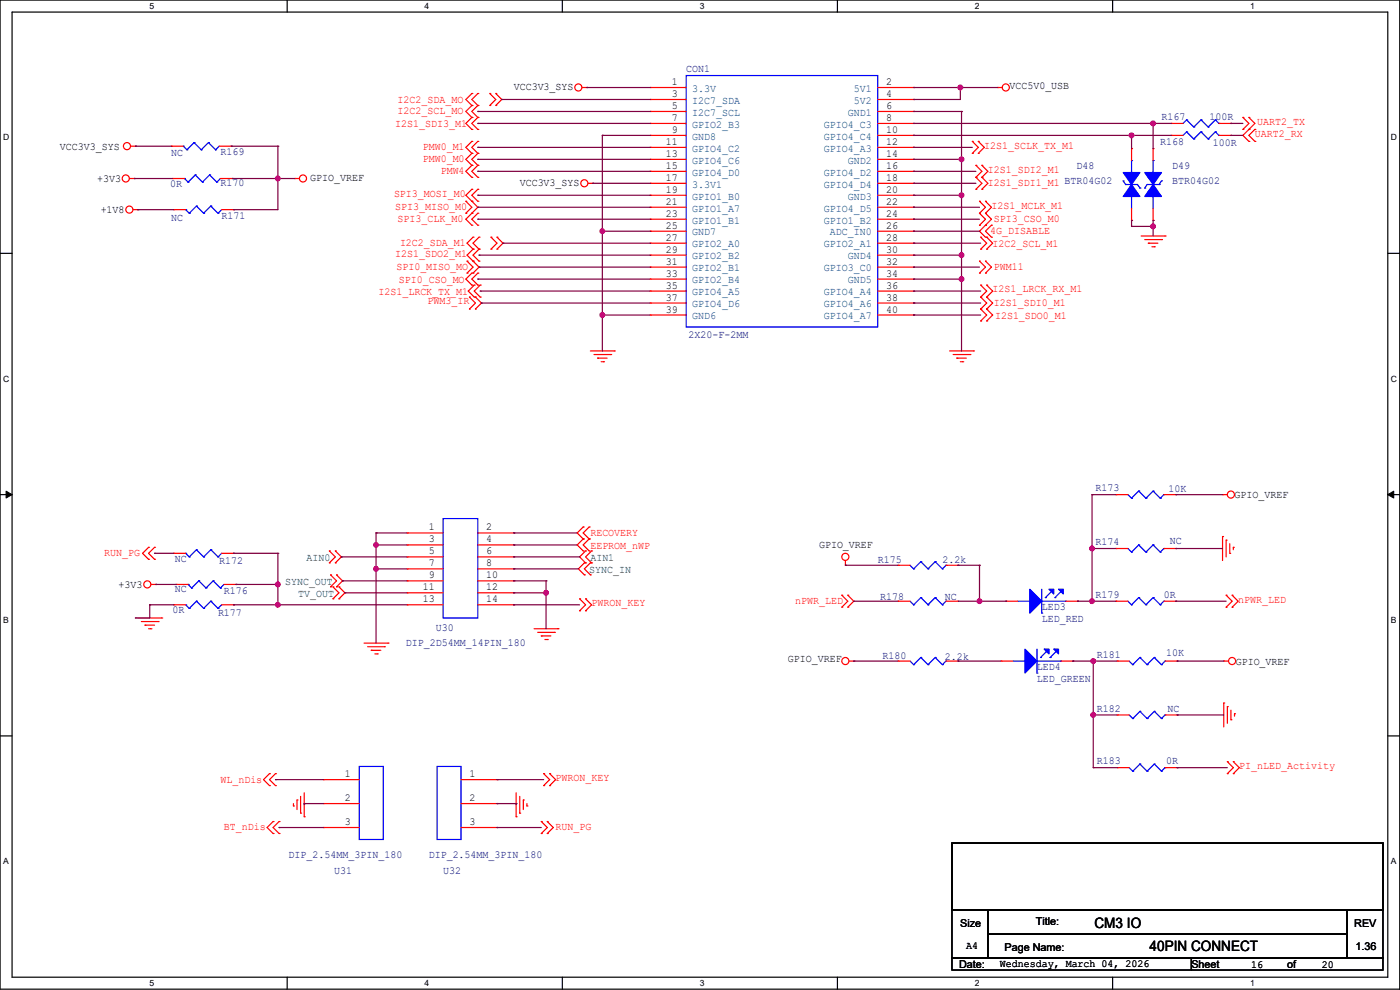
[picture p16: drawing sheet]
<svg xmlns="http://www.w3.org/2000/svg" width="594mm" height="420mm" viewBox="0 0 594 420" stroke-linecap="round" stroke-linejoin="round" font-family="sans-serif">
<defs><g id="words">
<g font-size="6.1">
<text x="464.4" y="393.6">CM3 IO</text>
<text x="487.7" y="403.3">40PIN CONNECT</text>
</g>
<g font-size="4.6" fill="#000080">
<text x="291.1" y="30.6">CON1</text>
<text x="492.8" y="50.9">R167</text>
<text x="513.1" y="50.9">100R</text>
<text x="93.5" y="65.7">R169</text>
<text x="492.3" y="61.6">R168</text>
<text x="514.6" y="62.1">100R</text>
<text x="72.7" y="66.2">NC</text>
<text x="456.7" y="71.8">D48</text>
<text x="497.4" y="71.8">D49</text>
<text x="497.4" y="77.8">BTR04G02</text>
<text x="72.2" y="79.4">0R</text>
<text x="93.5" y="78.9">R170</text>
<text x="72.7" y="93.6">NC</text>
<text x="94" y="93.1">R171</text>
<text x="292.1" y="143.4">2X20-F-2MM</text>
<text x="464.9" y="208.4">R173</text>
<text x="495.8" y="208.9">10K</text>
<text x="464.9" y="231.3">R174</text>
<text x="496.4" y="230.8">NC</text>
<text x="74.2" y="238.4">NC</text>
<text x="93" y="239.4">R172</text>
<text x="372.4" y="238.9">R175</text>
<text x="399.8" y="238.9">2.2k</text>
<text x="74.2" y="251.1">NC</text>
<text x="95" y="252.1">R176</text>
<text x="373.4" y="254.6">R178</text>
<text x="400.9" y="254.6">NC</text>
<text x="464.9" y="253.6">R179</text>
<text x="493.8" y="253.6">0R</text>
<text x="73.2" y="260.2">0R</text>
<text x="92.5" y="261.2">R177</text>
<text x="442" y="258.7">LED3</text>
<text x="442" y="263.8">LED_RED</text>
<text x="185" y="267.8">U30</text>
<text x="172.3" y="273.9">DIP_2D54MM_14PIN_180</text>
<text x="374.4" y="279.5">R180</text>
<text x="400.9" y="280">2.2k</text>
<text x="465.4" y="279">R181</text>
<text x="494.8" y="278.5">10K</text>
<text x="440" y="284.1">LED4</text>
<text x="440" y="289.2">LED_GREEN</text>
<text x="465.4" y="301.9">R182</text>
<text x="495.3" y="301.9">NC</text>
<text x="465.4" y="324.2">R183</text>
<text x="494.8" y="324.2">0R</text>
<text x="122.5" y="363.9">DIP_2.54MM_3PIN_180</text>
<text x="181.9" y="363.9">DIP_2.54MM_3PIN_180</text>
<text x="141.8" y="371">U31</text>
<text x="188" y="371">U32</text>
</g>
<g font-size="4.6">
<text x="218" y="38.2">VCC3V3_SYS</text>
<text x="285" y="36.1">1</text>
<text x="285" y="41.1">3</text>
<text x="376" y="36.1">2</text>
<text x="376" y="41.1">4</text>
<text x="428.3" y="37.7">VCC5V0_USB</text>
<text x="285" y="46.2">5</text>
<text x="376" y="46.2">6</text>
<text x="285" y="51.3">7</text>
<text x="376" y="51.3">8</text>
<text x="285" y="56.4">9</text>
<text x="376" y="56.4">10</text>
<text x="25.4" y="63.6">VCC3V3_SYS</text>
<text x="282.5" y="61.5">11</text>
<text x="376" y="61.5">12</text>
<text x="282.5" y="66.5">13</text>
<text x="282.5" y="71.6">15</text>
<text x="376" y="66.5">14</text>
<text x="376" y="71.6">16</text>
<text x="41.2" y="77.3">+3V3</text>
<text x="131.6" y="76.8">GPIO_VREF</text>
<text x="282.5" y="76.7">17</text>
<text x="376" y="76.7">18</text>
<text x="220.5" y="78.9">VCC3V3_SYS</text>
<text x="282.5" y="81.8">19</text>
<text x="376" y="81.8">20</text>
<text x="282.5" y="86.9">21</text>
<text x="376" y="86.9">22</text>
<text x="42.7" y="90.6">+1V8</text>
<text x="282.5" y="91.9">23</text>
<text x="376" y="91.9">24</text>
<text x="282.5" y="97">25</text>
<text x="376" y="97">26</text>
<text x="282.5" y="102.1">27</text>
<text x="282.5" y="107.2">29</text>
<text x="376" y="102.1">28</text>
<text x="376" y="107.2">30</text>
<text x="282.5" y="112.3">31</text>
<text x="376" y="112.3">32</text>
<text x="282.5" y="117.3">33</text>
<text x="376" y="117.3">34</text>
<text x="282.5" y="122.4">35</text>
<text x="376" y="122.4">36</text>
<text x="282.5" y="127.5">37</text>
<text x="376" y="127.5">38</text>
<text x="282.5" y="132.6">39</text>
<text x="376" y="132.6">40</text>
<text x="523.8" y="211.5">GPIO_VREF</text>
<text x="181.9" y="225">1</text>
<text x="206.3" y="225">2</text>
<text x="181.9" y="230.1">3</text>
<text x="206.3" y="230.1">4</text>
<text x="347.5" y="232.3">GPIO_VREF</text>
<text x="181.9" y="235.2">5</text>
<text x="206.3" y="235.2">6</text>
<text x="181.9" y="240.3">7</text>
<text x="181.9" y="245.4">9</text>
<text x="206.3" y="245.4">10</text>
<text x="206.3" y="240.3">8</text>
<text x="50.3" y="249.6">+3V3</text>
<text x="179.4" y="250.4">11</text>
<text x="206.3" y="250.4">12</text>
<text x="179.4" y="255.5">13</text>
<text x="206.3" y="255.5">14</text>
<text x="334.3" y="281.1">GPIO_VREF</text>
<text x="524.3" y="282.1">GPIO_VREF</text>
<text x="146.3" y="329.7">1</text>
<text x="199.2" y="329.7">1</text>
<text x="146.3" y="339.9">2</text>
<text x="199.2" y="339.9">2</text>
<text x="146.3" y="350">3</text>
<text x="199.2" y="350">3</text>
<text x="407.5" y="393.3">Size</text>
<text x="439.5" y="392.3">Title:</text>
<text x="574.6" y="393.3">REV</text>
<text x="410" y="402.5">A4</text>
<text x="426.2" y="403.4">Page Name:</text>
<text x="575.1" y="402.9">1.36</text>
<text x="406.9" y="410.5">Date:</text>
<text x="424.2" y="410.1">Wednesday, March 04, 2026</text>
<text x="505.5" y="410.5">Sheet</text>
<text x="530.9" y="410.6">16</text>
<text x="546.1" y="410.5">of</text>
<text x="560.9" y="410.6">20</text>
</g>
<g font-size="4.6" fill="#004080">
<text x="293.7" y="38.9">3.3V</text>
<text x="362.2" y="38.9">5V1</text>
<text x="293.7" y="44">I2C7_SDA</text>
<text x="362.2" y="44">5V2</text>
<text x="293.7" y="49.1">I2C7_SCL</text>
<text x="359.7" y="49.1">GND1</text>
<text x="293.7" y="54.2">GPIO2_B3</text>
<text x="293.7" y="59.3">GND8</text>
<text x="349.5" y="54.2">GPIO4_C3</text>
<text x="349.5" y="59.3">GPIO4_C4</text>
<text x="293.7" y="64.3">GPIO4_C2</text>
<text x="349.5" y="64.3">GPIO4_A3</text>
<text x="293.7" y="69.4">GPIO4_C6</text>
<text x="359.7" y="69.4">GND2</text>
<text x="293.7" y="74.5">GPIO4_D0</text>
<text x="349.5" y="74.5">GPIO4_D2</text>
<text x="293.7" y="79.6">3.3V1</text>
<text x="349.5" y="79.6">GPIO4_D4</text>
<text x="293.7" y="84.7">GPIO1_B0</text>
<text x="293.7" y="89.7">GPIO1_A7</text>
<text x="349.5" y="89.7">GPIO4_D5</text>
<text x="359.7" y="84.7">GND3</text>
<text x="293.7" y="94.8">GPIO1_B1</text>
<text x="349.5" y="94.8">GPIO1_B2</text>
<text x="293.7" y="99.9">GND7</text>
<text x="352.1" y="99.9">ADC_IN0</text>
<text x="293.7" y="105">GPIO2_A0</text>
<text x="349.5" y="105">GPIO2_A1</text>
<text x="293.7" y="110.1">GPIO2_B2</text>
<text x="359.7" y="110.1">GND4</text>
<text x="293.7" y="115.1">GPIO2_B1</text>
<text x="349.5" y="115.1">GPIO3_C0</text>
<text x="293.7" y="120.2">GPIO2_B4</text>
<text x="293.7" y="125.3">GPIO4_A5</text>
<text x="349.5" y="125.3">GPIO4_A4</text>
<text x="359.7" y="120.2">GND5</text>
<text x="293.7" y="130.4">GPIO4_D6</text>
<text x="349.5" y="130.4">GPIO4_A6</text>
<text x="293.7" y="135.5">GND6</text>
<text x="349.5" y="135.5">GPIO4_A7</text>
</g>
<g font-size="4.6" fill="#f00">
<text x="168.7" y="43.8">I2C2_SDA_MO</text>
<text x="167.7" y="54">I2S1_SDI3_M1</text>
<text x="168.7" y="48.4">I2C2_SCL_MO</text>
<text x="533.4" y="53">UART2_TX</text>
<text x="532.4" y="58">UART2_RX</text>
<text x="179.4" y="63.6">PMW0_M1</text>
<text x="417.6" y="63.1">I2S1_SCLK_TX_M1</text>
<text x="179.4" y="68.7">PMW0_M0</text>
<text x="187" y="73.8">PMW4</text>
<text x="419.1" y="73.3">I2S1_SDI2_M1</text>
<text x="167.2" y="83.4">SPI3_MOSI_M0</text>
<text x="419.1" y="78.9">I2S1_SDI1_M1 BTR04G02</text>
<text x="167.7" y="89">SPI3_MISO_M0</text>
<text x="420.7" y="88.5">I2S1_MCLK_M1</text>
<text x="168.7" y="94.1">SPI3_CLK_M0</text>
<text x="421.7" y="94.1">SPI3_CSO_M0</text>
<text x="420.2" y="99.2">4G_DISABLE</text>
<text x="169.7" y="104.3">I2C2_SDA_M1</text>
<text x="421.2" y="104.8">I2C2_SCL_M1</text>
<text x="167.7" y="108.8">I2S1_SDO2_M1</text>
<text x="168.2" y="114.4">SPI0_MISO_MO</text>
<text x="421.7" y="114.4">PWM11</text>
<text x="160.6" y="125.1">I2S1_LRCK_TX_M1</text>
<text x="169.2" y="120">SPI0_CSO_MO</text>
<text x="421.2" y="124.1">I2S1_LRCK_RX_M1</text>
<text x="181.4" y="129.2">PWM3_IR</text>
<text x="421.7" y="129.7">I2S1_SDI0_M1</text>
<text x="422.2" y="135.3">I2S1_SDO0_M1</text>
<text x="250.5" y="227.2">RECOVERY</text>
<text x="250.5" y="232.8">EEPROM_nWP</text>
<text x="44.2" y="235.8">RUN_PG</text>
<text x="251" y="257.2">PWRON_KEY</text>
<text x="337.4" y="256.2">nPWR_LED</text>
<text x="525.3" y="255.6">nPWR_LED</text>
<text x="525.8" y="326.3">PI_nLED_Activity</text>
<text x="93.5" y="332.4">WL_nDis</text>
<text x="235.8" y="331.3">PWRON_KEY</text>
<text x="95" y="352.2">BT_nDis</text>
<text x="235.8" y="352.2">RUN_PG</text>
</g>
<g font-size="4.6" fill="#008000">
<text x="130.1" y="237.9">AIN0</text>
<text x="250.5" y="237.9">AIN1</text>
<text x="250" y="242.9">SYNC_IN</text>
<text x="120.9" y="248">SYNC_OUT</text>
<text x="126.5" y="253.1">TV_OUT</text>
</g>
<g font-size="3.6">
<text x="63.5" y="3.8">5</text>
<text x="180.2" y="3.8">4</text>
<text x="296.9" y="3.8">3</text>
<text x="413.7" y="3.8">2</text>
<text x="530.4" y="3.8">1</text>
<text x="1.3" y="59.5">D</text>
<text x="590.1" y="59.5">D</text>
<text x="1.3" y="161.9">C</text>
<text x="590.1" y="161.9">C</text>
<text x="1.3" y="264.3">B</text>
<text x="590.1" y="264.3">B</text>
<text x="1.3" y="366.6">A</text>
<text x="590.1" y="366.6">A</text>
<text x="63.5" y="418.3">5</text>
<text x="180.2" y="418.3">4</text>
<text x="296.9" y="418.3">3</text>
<text x="413.7" y="418.3">2</text>
<text x="530.4" y="418.3">1</text>
</g>
</g></defs>
<path d="M0 0h593.9v419.7h-593.9zM5.1 5.1h583.7v409.5h-583.7z" fill="none" stroke="#000" stroke-width=".51"/>
<g fill="#fff">
<path d="M63.5 .6h1.9v4h-1.9z"/>
<path d="M63.5 415.1h1.9v4h-1.9z"/>
</g>
<path d="M121.8 0v5.1M121.8 414.6v5.1" fill="none" stroke="#000" stroke-width=".51"/>
<g fill="#fff">
<path d="M180.2 .6h2v4h-2z"/>
<path d="M180.2 415.1h2v4h-2z"/>
</g>
<path d="M238.6 0v5.1M238.6 414.6v5.1" fill="none" stroke="#000" stroke-width=".51"/>
<g fill="#fff">
<path d="M296.9 .6h2v4h-2z"/>
<path d="M296.9 415.1h2v4h-2z"/>
</g>
<path d="M355.3 0v5.1M355.3 414.6v5.1" fill="none" stroke="#000" stroke-width=".51"/>
<g fill="#fff">
<path d="M413.6 .6h2v4h-2z"/>
<path d="M413.6 415.1h2v4h-2z"/>
</g>
<path d="M472.1 0v5.1M472.1 414.6v5.1" fill="none" stroke="#000" stroke-width=".51"/>
<g fill="#fff">
<path d="M530.4 .6h2v4h-2z"/>
<path d="M530.4 415.1h2v4h-2z"/>
<path d="M1.3 56.3h2.6v4.1h-2.6z"/>
<path d="M590.1 56.3h2.6v4.1h-2.6z"/>
<path d="M1.3 158.7h2.6v4h-2.6z"/>
<path d="M590.1 158.7h2.6v4h-2.6z"/>
</g>
<path d="M0 107.5h5.1M588.8 107.5h5.1" fill="none" stroke="#000" stroke-width=".51"/>
<g fill="#fff">
<path d="M1.3 261h2.4v4.1h-2.4z"/>
<path d="M590.1 261h2.4v4.1h-2.4z"/>
</g>
<path d="M0 209.8h5.1M588.8 209.8h5.1" fill="none" stroke="#000" stroke-width=".51"/>
<path d="M2.6 208.4l2.5 1.4-2.5 1.5zM588.8 209.8l2.6-1.4v2.9z" fill="#000" stroke="#000" stroke-width=".42"/>
<g fill="#fff">
<path d="M1.3 363.4h2.4v4.1h-2.4z"/>
<path d="M590.1 363.4h2.4v4.1h-2.4z"/>
</g>
<path d="M0 312.2h5.1M588.8 312.2h5.1" fill="none" stroke="#000" stroke-width=".51"/>
<path d="M402.9 148.9h10.1" fill="none" stroke="#f00" stroke-width=".51"/>
<circle cx="413" cy="148.9" r=".25" fill="#f00"/>
<path d="M404.4 150.4h7.1" fill="none" stroke="#f00" stroke-width=".51"/>
<circle cx="411.5" cy="150.4" r=".25" fill="#f00"/>
<path d="M405.9 151.9h4.1" fill="none" stroke="#f00" stroke-width=".51"/>
<circle cx="405.9" cy="151.9" r=".25" fill="#f00"/>
<path d="M407.5 153.5h1" fill="none" stroke="#f00" stroke-width=".51"/>
<circle cx="408.5" cy="153.5" r=".25" fill="#f00"/>
<path d="M423.2 37.1h2" fill="none" stroke="#f00" stroke-width=".51"/>
<circle cx="423.2" cy="37.1" r=".25" fill="#f00"/>
<g fill="none" stroke="#f00" stroke-width=".51">
<path d="M246.9 37.1h2.1"/>
<circle cx="426.7" cy="37.1" r="1.5"/>
</g>
<circle cx="249" cy="37.1" r=".25" fill="#f00"/>
<g fill="none" stroke="#f00" stroke-width=".51">
<path d="M250.5 148.9h10.1"/>
<circle cx="245.4" cy="37.1" r="1.5"/>
</g>
<circle cx="260.6" cy="148.9" r=".25" fill="#f00"/>
<path d="M252 150.4h7.1" fill="none" stroke="#f00" stroke-width=".51"/>
<circle cx="259.1" cy="150.4" r=".25" fill="#f00"/>
<path d="M253.5 151.9h4.1" fill="none" stroke="#f00" stroke-width=".51"/>
<circle cx="253.5" cy="151.9" r=".25" fill="#f00"/>
<path d="M255.1 153.5h1" fill="none" stroke="#f00" stroke-width=".51"/>
<circle cx="256.1" cy="153.5" r=".25" fill="#f00"/>
<path d="M484.2 100.1h10.1" fill="none" stroke="#f00" stroke-width=".51"/>
<circle cx="494.3" cy="100.1" r=".25" fill="#f00"/>
<path d="M485.7 101.6h7.1" fill="none" stroke="#f00" stroke-width=".51"/>
<circle cx="492.8" cy="101.6" r=".25" fill="#f00"/>
<path d="M487.2 103.2h4.1" fill="none" stroke="#f00" stroke-width=".51"/>
<circle cx="487.2" cy="103.2" r=".25" fill="#f00"/>
<path d="M488.7 104.7h1.1" fill="none" stroke="#f00" stroke-width=".51"/>
<circle cx="489.8" cy="104.7" r=".25" fill="#f00"/>
<path d="M249.5 77.8h2" fill="none" stroke="#f00" stroke-width=".51"/>
<circle cx="251.5" cy="77.8" r=".25" fill="#f00"/>
<g fill="none" stroke="#f00" stroke-width=".51">
<path d="M54.9 75.7h2"/>
<circle cx="247.9" cy="77.7" r="1.5"/>
</g>
<circle cx="56.9" cy="75.7" r=".25" fill="#f00"/>
<g fill="none" stroke="#f00" stroke-width=".51">
<path d="M56.4 88.9h2.1"/>
<circle cx="53.4" cy="75.7" r="1.5"/>
</g>
<circle cx="58.5" cy="88.9" r=".25" fill="#f00"/>
<g fill="none" stroke="#f00" stroke-width=".51">
<path d="M125 75.7h2"/>
<circle cx="54.9" cy="88.9" r="1.5"/>
</g>
<circle cx="125" cy="75.7" r=".25" fill="#f00"/>
<g fill="none" stroke="#f00" stroke-width=".51">
<path d="M55.4 62h2"/>
<circle cx="128.5" cy="75.7" r="1.5"/>
</g>
<circle cx="57.4" cy="62" r=".25" fill="#f00"/>
<g fill="none" stroke="#f00" stroke-width=".51">
<path d="M358.7 237.8v2"/>
<circle cx="53.9" cy="62" r="1.5"/>
</g>
<circle cx="358.7" cy="239.8" r=".25" fill="#f00"/>
<g fill="none" stroke="#f00" stroke-width=".51">
<path d="M518.7 227.6v10.2"/>
<circle cx="358.7" cy="236.2" r="1.5"/>
</g>
<circle cx="518.7" cy="227.6" r=".25" fill="#f00"/>
<path d="M520.2 229.2v7.1" fill="none" stroke="#f00" stroke-width=".51"/>
<circle cx="520.2" cy="229.2" r=".25" fill="#f00"/>
<path d="M521.8 230.7v4" fill="none" stroke="#f00" stroke-width=".51"/>
<circle cx="521.8" cy="234.7" r=".25" fill="#f00"/>
<path d="M523.3 232.2v1" fill="none" stroke="#f00" stroke-width=".51"/>
<circle cx="523.3" cy="232.2" r=".25" fill="#f00"/>
<path d="M518.7 209.8h2" fill="none" stroke="#f00" stroke-width=".51"/>
<circle cx="518.7" cy="209.8" r=".25" fill="#f00"/>
<g fill="none" stroke="#f00" stroke-width=".51">
<path d="M519.2 298.2v10.2"/>
<circle cx="522.2" cy="209.8" r="1.5"/>
</g>
<circle cx="519.2" cy="298.2" r=".25" fill="#f00"/>
<path d="M520.7 299.8v7.1" fill="none" stroke="#f00" stroke-width=".51"/>
<circle cx="520.7" cy="299.8" r=".25" fill="#f00"/>
<path d="M522.3 301.3v4.1" fill="none" stroke="#f00" stroke-width=".51"/>
<circle cx="522.3" cy="305.4" r=".25" fill="#f00"/>
<path d="M523.8 302.8v1" fill="none" stroke="#f00" stroke-width=".51"/>
<circle cx="523.8" cy="302.8" r=".25" fill="#f00"/>
<path d="M519.2 280.5h2.1" fill="none" stroke="#f00" stroke-width=".51"/>
<circle cx="519.2" cy="280.5" r=".25" fill="#f00"/>
<g fill="none" stroke="#f00" stroke-width=".51">
<path d="M360.2 280.5h2"/>
<circle cx="522.8" cy="280.4" r="1.5"/>
</g>
<circle cx="362.2" cy="280.5" r=".25" fill="#f00"/>
<g fill="none" stroke="#f00" stroke-width=".51">
<path d="M154.5 272.8h10.1"/>
<circle cx="358.7" cy="280.4" r="1.5"/>
</g>
<circle cx="164.6" cy="272.8" r=".25" fill="#f00"/>
<path d="M156 274.4h7.1" fill="none" stroke="#f00" stroke-width=".51"/>
<circle cx="163.1" cy="274.4" r=".25" fill="#f00"/>
<path d="M157.5 275.9h4.1" fill="none" stroke="#f00" stroke-width=".51"/>
<circle cx="157.5" cy="275.9" r=".25" fill="#f00"/>
<path d="M159 277.4h1.1" fill="none" stroke="#f00" stroke-width=".51"/>
<circle cx="160.1" cy="277.4" r=".25" fill="#f00"/>
<path d="M64.1 247.9h2" fill="none" stroke="#f00" stroke-width=".51"/>
<circle cx="66.1" cy="247.9" r=".25" fill="#f00"/>
<g fill="none" stroke="#f00" stroke-width=".51">
<path d="M58.5 262.2h10.1"/>
<circle cx="62.5" cy="247.9" r="1.5"/>
</g>
<circle cx="68.6" cy="262.2" r=".25" fill="#f00"/>
<path d="M60 263.7h7.1" fill="none" stroke="#f00" stroke-width=".51"/>
<circle cx="67.1" cy="263.7" r=".25" fill="#f00"/>
<path d="M61.5 265.2h4.1" fill="none" stroke="#f00" stroke-width=".51"/>
<circle cx="61.5" cy="265.2" r=".25" fill="#f00"/>
<path d="M63 266.7h1.1" fill="none" stroke="#f00" stroke-width=".51"/>
<circle cx="64.1" cy="266.7" r=".25" fill="#f00"/>
<path d="M226.6 266.7h10.2" fill="none" stroke="#f00" stroke-width=".51"/>
<circle cx="236.8" cy="266.7" r=".25" fill="#f00"/>
<path d="M228.1 268.3h7.1" fill="none" stroke="#f00" stroke-width=".51"/>
<circle cx="235.2" cy="268.3" r=".25" fill="#f00"/>
<path d="M229.7 269.8h4" fill="none" stroke="#f00" stroke-width=".51"/>
<circle cx="229.7" cy="269.8" r=".25" fill="#f00"/>
<path d="M231.2 271.3h1" fill="none" stroke="#f00" stroke-width=".51"/>
<circle cx="232.2" cy="271.3" r=".25" fill="#f00"/>
<path d="M129.1 336.3v10.2" fill="none" stroke="#f00" stroke-width=".51"/>
<circle cx="129.1" cy="346.5" r=".25" fill="#f00"/>
<path d="M127.6 337.9v7.1" fill="none" stroke="#f00" stroke-width=".51"/>
<circle cx="127.6" cy="345" r=".25" fill="#f00"/>
<path d="M126 339.4v4.1" fill="none" stroke="#f00" stroke-width=".51"/>
<circle cx="126" cy="339.4" r=".25" fill="#f00"/>
<path d="M124.5 340.9v1" fill="none" stroke="#f00" stroke-width=".51"/>
<circle cx="124.5" cy="341.9" r=".25" fill="#f00"/>
<path d="M219 336.3v10.2" fill="none" stroke="#f00" stroke-width=".51"/>
<circle cx="219" cy="346.5" r=".25" fill="#f00"/>
<path d="M220.5 337.9v7.1" fill="none" stroke="#f00" stroke-width=".51"/>
<circle cx="220.5" cy="345" r=".25" fill="#f00"/>
<path d="M222 339.4v4.1" fill="none" stroke="#f00" stroke-width=".51"/>
<circle cx="222" cy="339.4" r=".25" fill="#f00"/>
<path d="M223.6 340.9v1" fill="none" stroke="#f00" stroke-width=".51"/>
<circle cx="223.6" cy="341.9" r=".25" fill="#f00"/>
<path d="M197.7 62.5l2.5 2.6" fill="none" stroke="#f00" stroke-width=".51"/>
<circle cx="200.2" cy="65.1" r=".25" fill="#f00"/>
<path d="M200.2 60l-2.5 2.5" fill="none" stroke="#f00" stroke-width=".51"/>
<circle cx="200.2" cy="60" r=".25" fill="#f00"/>
<path d="M200.2 62.5l2.5 2.6" fill="none" stroke="#f00" stroke-width=".51"/>
<circle cx="202.7" cy="65.1" r=".25" fill="#f00"/>
<path d="M202.7 60l-2.5 2.5" fill="none" stroke="#f00" stroke-width=".51"/>
<circle cx="202.7" cy="60" r=".25" fill="#f00"/>
<path d="M197.7 67.6l2.5 2.5" fill="none" stroke="#f00" stroke-width=".51"/>
<circle cx="200.2" cy="70.1" r=".25" fill="#f00"/>
<path d="M200.2 65.1l-2.5 2.5" fill="none" stroke="#f00" stroke-width=".51"/>
<circle cx="200.2" cy="65.1" r=".25" fill="#f00"/>
<path d="M200.2 67.6l2.5 2.5" fill="none" stroke="#f00" stroke-width=".51"/>
<circle cx="202.7" cy="70.1" r=".25" fill="#f00"/>
<path d="M202.7 65.1l-2.5 2.5" fill="none" stroke="#f00" stroke-width=".51"/>
<circle cx="202.7" cy="65.1" r=".25" fill="#f00"/>
<path d="M197.7 72.7l2.5 2.5" fill="none" stroke="#f00" stroke-width=".51"/>
<circle cx="200.2" cy="75.2" r=".25" fill="#f00"/>
<path d="M200.2 70.1l-2.5 2.6" fill="none" stroke="#f00" stroke-width=".51"/>
<circle cx="200.2" cy="70.1" r=".25" fill="#f00"/>
<path d="M200.2 72.7l2.5 2.5" fill="none" stroke="#f00" stroke-width=".51"/>
<circle cx="202.7" cy="75.2" r=".25" fill="#f00"/>
<path d="M202.7 70.1l-2.5 2.6" fill="none" stroke="#f00" stroke-width=".51"/>
<circle cx="202.7" cy="70.1" r=".25" fill="#f00"/>
<path d="M197.7 82.8l2.5 2.6" fill="none" stroke="#f00" stroke-width=".51"/>
<circle cx="200.2" cy="85.4" r=".25" fill="#f00"/>
<path d="M200.2 80.3l-2.5 2.5" fill="none" stroke="#f00" stroke-width=".51"/>
<circle cx="200.2" cy="80.3" r=".25" fill="#f00"/>
<path d="M200.2 82.8l2.5 2.6" fill="none" stroke="#f00" stroke-width=".51"/>
<circle cx="202.7" cy="85.4" r=".25" fill="#f00"/>
<path d="M202.7 80.3l-2.5 2.5" fill="none" stroke="#f00" stroke-width=".51"/>
<circle cx="202.7" cy="80.3" r=".25" fill="#f00"/>
<path d="M197.7 93l2.5 2.5" fill="none" stroke="#f00" stroke-width=".51"/>
<circle cx="200.2" cy="95.5" r=".25" fill="#f00"/>
<path d="M200.2 90.5l-2.5 2.5" fill="none" stroke="#f00" stroke-width=".51"/>
<circle cx="200.2" cy="90.5" r=".25" fill="#f00"/>
<path d="M200.2 93l2.5 2.5" fill="none" stroke="#f00" stroke-width=".51"/>
<circle cx="202.7" cy="95.5" r=".25" fill="#f00"/>
<path d="M202.7 90.5l-2.5 2.5" fill="none" stroke="#f00" stroke-width=".51"/>
<circle cx="202.7" cy="90.5" r=".25" fill="#f00"/>
<path d="M198.2 108.2l2.5 2.6" fill="none" stroke="#f00" stroke-width=".51"/>
<circle cx="200.7" cy="110.8" r=".25" fill="#f00"/>
<path d="M200.7 105.7l-2.5 2.5" fill="none" stroke="#f00" stroke-width=".51"/>
<circle cx="200.7" cy="105.7" r=".25" fill="#f00"/>
<path d="M200.7 108.2l2.5 2.6" fill="none" stroke="#f00" stroke-width=".51"/>
<circle cx="203.2" cy="110.8" r=".25" fill="#f00"/>
<path d="M203.2 105.7l-2.5 2.5" fill="none" stroke="#f00" stroke-width=".51"/>
<circle cx="203.2" cy="105.7" r=".25" fill="#f00"/>
<path d="M198.7 123.5l2.5 2.5" fill="none" stroke="#f00" stroke-width=".51"/>
<circle cx="201.2" cy="126" r=".25" fill="#f00"/>
<path d="M201.2 120.9l-2.5 2.6" fill="none" stroke="#f00" stroke-width=".51"/>
<circle cx="201.2" cy="120.9" r=".25" fill="#f00"/>
<path d="M201.2 123.5l2.6 2.5" fill="none" stroke="#f00" stroke-width=".51"/>
<circle cx="203.8" cy="126" r=".25" fill="#f00"/>
<path d="M203.8 120.9l-2.6 2.6" fill="none" stroke="#f00" stroke-width=".51"/>
<circle cx="203.8" cy="120.9" r=".25" fill="#f00"/>
<path d="M201.7 126l2.6 2.6" fill="none" stroke="#f00" stroke-width=".51"/>
<circle cx="201.7" cy="126" r=".25" fill="#f00"/>
<path d="M204.3 128.6l-2.6 2.5" fill="none" stroke="#f00" stroke-width=".51"/>
<circle cx="201.7" cy="131.1" r=".25" fill="#f00"/>
<path d="M201.7 128.6l-2.5 2.5" fill="none" stroke="#f00" stroke-width=".51"/>
<circle cx="199.2" cy="131.1" r=".25" fill="#f00"/>
<path d="M199.2 126l2.5 2.6" fill="none" stroke="#f00" stroke-width=".51"/>
<circle cx="199.2" cy="126" r=".25" fill="#f00"/>
<path d="M532.4 52.4l-2.5 2.5" fill="none" stroke="#f00" stroke-width=".51"/>
<circle cx="529.9" cy="54.9" r=".25" fill="#f00"/>
<path d="M529.9 49.8l2.5 2.6" fill="none" stroke="#f00" stroke-width=".51"/>
<circle cx="529.9" cy="49.8" r=".25" fill="#f00"/>
<path d="M529.9 52.4l-2.6 2.5" fill="none" stroke="#f00" stroke-width=".51"/>
<circle cx="527.3" cy="54.9" r=".25" fill="#f00"/>
<path d="M527.3 49.8l2.6 2.6" fill="none" stroke="#f00" stroke-width=".51"/>
<circle cx="527.3" cy="49.8" r=".25" fill="#f00"/>
<path d="M529.9 54.9l-2.6 2.5" fill="none" stroke="#f00" stroke-width=".51"/>
<circle cx="529.9" cy="54.9" r=".25" fill="#f00"/>
<path d="M527.3 57.4l2.6 2.6" fill="none" stroke="#f00" stroke-width=".51"/>
<circle cx="529.9" cy="60" r=".25" fill="#f00"/>
<path d="M529.9 57.4l2.5 2.6" fill="none" stroke="#f00" stroke-width=".51"/>
<circle cx="532.4" cy="60" r=".25" fill="#f00"/>
<path d="M532.4 54.9l-2.5 2.5" fill="none" stroke="#f00" stroke-width=".51"/>
<circle cx="532.4" cy="54.9" r=".25" fill="#f00"/>
<path d="M417.6 62.5l-2.5 2.6" fill="none" stroke="#f00" stroke-width=".51"/>
<circle cx="415.1" cy="65.1" r=".25" fill="#f00"/>
<path d="M415.1 60l2.5 2.5" fill="none" stroke="#f00" stroke-width=".51"/>
<circle cx="415.1" cy="60" r=".25" fill="#f00"/>
<path d="M415.1 62.5l-2.6 2.6" fill="none" stroke="#f00" stroke-width=".51"/>
<circle cx="412.5" cy="65.1" r=".25" fill="#f00"/>
<path d="M412.5 60l2.6 2.5" fill="none" stroke="#f00" stroke-width=".51"/>
<circle cx="412.5" cy="60" r=".25" fill="#f00"/>
<path d="M420.7 87.9l-2.6 2.6" fill="none" stroke="#f00" stroke-width=".51"/>
<circle cx="418.1" cy="90.5" r=".25" fill="#f00"/>
<path d="M418.1 85.4l2.6 2.5" fill="none" stroke="#f00" stroke-width=".51"/>
<circle cx="418.1" cy="85.4" r=".25" fill="#f00"/>
<path d="M418.1 87.9l-2.5 2.6" fill="none" stroke="#f00" stroke-width=".51"/>
<circle cx="415.6" cy="90.5" r=".25" fill="#f00"/>
<path d="M415.6 85.4l2.5 2.5" fill="none" stroke="#f00" stroke-width=".51"/>
<circle cx="415.6" cy="85.4" r=".25" fill="#f00"/>
<path d="M420.7 93l-2.6 2.5" fill="none" stroke="#f00" stroke-width=".51"/>
<circle cx="418.1" cy="95.5" r=".25" fill="#f00"/>
<path d="M418.1 90.5l2.6 2.5" fill="none" stroke="#f00" stroke-width=".51"/>
<circle cx="418.1" cy="90.5" r=".25" fill="#f00"/>
<path d="M418.1 93l-2.5 2.5" fill="none" stroke="#f00" stroke-width=".51"/>
<circle cx="415.6" cy="95.5" r=".25" fill="#f00"/>
<path d="M415.6 90.5l2.5 2.5" fill="none" stroke="#f00" stroke-width=".51"/>
<circle cx="415.6" cy="90.5" r=".25" fill="#f00"/>
<path d="M418.1 95.5l-2.5 2.6" fill="none" stroke="#f00" stroke-width=".51"/>
<circle cx="418.1" cy="95.5" r=".25" fill="#f00"/>
<path d="M415.6 98.1l2.5 2.5" fill="none" stroke="#f00" stroke-width=".51"/>
<circle cx="418.1" cy="100.6" r=".25" fill="#f00"/>
<path d="M418.1 98.1l2.6 2.5" fill="none" stroke="#f00" stroke-width=".51"/>
<circle cx="420.7" cy="100.6" r=".25" fill="#f00"/>
<path d="M420.7 95.5l-2.6 2.6" fill="none" stroke="#f00" stroke-width=".51"/>
<circle cx="420.7" cy="95.5" r=".25" fill="#f00"/>
<path d="M421.2 103.2l-2.6 2.5" fill="none" stroke="#f00" stroke-width=".51"/>
<circle cx="418.6" cy="105.7" r=".25" fill="#f00"/>
<path d="M418.6 100.6l2.6 2.6" fill="none" stroke="#f00" stroke-width=".51"/>
<circle cx="418.6" cy="100.6" r=".25" fill="#f00"/>
<path d="M418.6 103.2l-2.5 2.5" fill="none" stroke="#f00" stroke-width=".51"/>
<circle cx="416.1" cy="105.7" r=".25" fill="#f00"/>
<path d="M416.1 100.6l2.5 2.6" fill="none" stroke="#f00" stroke-width=".51"/>
<circle cx="416.1" cy="100.6" r=".25" fill="#f00"/>
<path d="M420.7 113.3l-2.6 2.6" fill="none" stroke="#f00" stroke-width=".51"/>
<circle cx="418.1" cy="115.9" r=".25" fill="#f00"/>
<path d="M418.1 110.8l2.6 2.5" fill="none" stroke="#f00" stroke-width=".51"/>
<circle cx="418.1" cy="110.8" r=".25" fill="#f00"/>
<path d="M418.1 113.3l-2.5 2.6" fill="none" stroke="#f00" stroke-width=".51"/>
<circle cx="415.6" cy="115.9" r=".25" fill="#f00"/>
<path d="M415.6 110.8l2.5 2.5" fill="none" stroke="#f00" stroke-width=".51"/>
<circle cx="415.6" cy="110.8" r=".25" fill="#f00"/>
<path d="M421.2 123.5l-2.6 2.5" fill="none" stroke="#f00" stroke-width=".51"/>
<circle cx="418.6" cy="126" r=".25" fill="#f00"/>
<path d="M418.6 120.9l2.6 2.6" fill="none" stroke="#f00" stroke-width=".51"/>
<circle cx="418.6" cy="120.9" r=".25" fill="#f00"/>
<path d="M418.6 123.5l-2.5 2.5" fill="none" stroke="#f00" stroke-width=".51"/>
<circle cx="416.1" cy="126" r=".25" fill="#f00"/>
<path d="M416.1 120.9l2.5 2.6" fill="none" stroke="#f00" stroke-width=".51"/>
<circle cx="416.1" cy="120.9" r=".25" fill="#f00"/>
<path d="M421.2 128.6l-2.6 2.5" fill="none" stroke="#f00" stroke-width=".51"/>
<circle cx="418.6" cy="131.1" r=".25" fill="#f00"/>
<path d="M418.6 126l2.6 2.6" fill="none" stroke="#f00" stroke-width=".51"/>
<circle cx="418.6" cy="126" r=".25" fill="#f00"/>
<path d="M418.6 128.6l-2.5 2.5" fill="none" stroke="#f00" stroke-width=".51"/>
<circle cx="416.1" cy="131.1" r=".25" fill="#f00"/>
<path d="M416.1 126l2.5 2.6" fill="none" stroke="#f00" stroke-width=".51"/>
<circle cx="416.1" cy="126" r=".25" fill="#f00"/>
<path d="M421.2 133.6l-2.6 2.6" fill="none" stroke="#f00" stroke-width=".51"/>
<circle cx="418.6" cy="136.2" r=".25" fill="#f00"/>
<path d="M418.6 131.1l2.6 2.5" fill="none" stroke="#f00" stroke-width=".51"/>
<circle cx="418.6" cy="131.1" r=".25" fill="#f00"/>
<path d="M418.6 133.6l-2.5 2.6" fill="none" stroke="#f00" stroke-width=".51"/>
<circle cx="416.1" cy="136.2" r=".25" fill="#f00"/>
<path d="M416.1 131.1l2.5 2.5" fill="none" stroke="#f00" stroke-width=".51"/>
<circle cx="416.1" cy="131.1" r=".25" fill="#f00"/>
<path d="M525.3 255.1l-2.5 2.5" fill="none" stroke="#f00" stroke-width=".51"/>
<circle cx="522.8" cy="257.6" r=".25" fill="#f00"/>
<path d="M522.8 252.5l2.5 2.6" fill="none" stroke="#f00" stroke-width=".51"/>
<circle cx="522.8" cy="252.5" r=".25" fill="#f00"/>
<path d="M522.8 255.1l-2.6 2.5" fill="none" stroke="#f00" stroke-width=".51"/>
<circle cx="520.2" cy="257.6" r=".25" fill="#f00"/>
<path d="M520.2 252.5l2.6 2.6" fill="none" stroke="#f00" stroke-width=".51"/>
<circle cx="520.2" cy="252.5" r=".25" fill="#f00"/>
<path d="M525.8 325.7l-2.5 2.5" fill="none" stroke="#f00" stroke-width=".51"/>
<circle cx="523.3" cy="328.2" r=".25" fill="#f00"/>
<path d="M523.3 323.1l2.5 2.6" fill="none" stroke="#f00" stroke-width=".51"/>
<circle cx="523.3" cy="323.1" r=".25" fill="#f00"/>
<path d="M523.3 325.7l-2.6 2.5" fill="none" stroke="#f00" stroke-width=".51"/>
<circle cx="520.7" cy="328.2" r=".25" fill="#f00"/>
<path d="M520.7 323.1l2.6 2.6" fill="none" stroke="#f00" stroke-width=".51"/>
<circle cx="520.7" cy="323.1" r=".25" fill="#f00"/>
<path d="M251 256.6l-2.5 2.5" fill="none" stroke="#f00" stroke-width=".51"/>
<circle cx="248.5" cy="259.1" r=".25" fill="#f00"/>
<path d="M248.5 254l2.5 2.6" fill="none" stroke="#f00" stroke-width=".51"/>
<circle cx="248.5" cy="254" r=".25" fill="#f00"/>
<path d="M248.5 256.6l-2.6 2.5" fill="none" stroke="#f00" stroke-width=".51"/>
<circle cx="245.9" cy="259.1" r=".25" fill="#f00"/>
<path d="M245.9 254l2.6 2.6" fill="none" stroke="#f00" stroke-width=".51"/>
<circle cx="245.9" cy="254" r=".25" fill="#f00"/>
<path d="M244.9 231.2l2.5 2.5" fill="none" stroke="#f00" stroke-width=".51"/>
<circle cx="247.4" cy="233.7" r=".25" fill="#f00"/>
<path d="M247.4 228.6l-2.5 2.6" fill="none" stroke="#f00" stroke-width=".51"/>
<circle cx="247.4" cy="228.6" r=".25" fill="#f00"/>
<path d="M250 228.6l-2.6 2.6" fill="none" stroke="#f00" stroke-width=".51"/>
<circle cx="250" cy="228.6" r=".25" fill="#f00"/>
<path d="M247.4 231.2l2.6 2.5" fill="none" stroke="#f00" stroke-width=".51"/>
<circle cx="250" cy="233.7" r=".25" fill="#f00"/>
<path d="M244.9 226.1l2.5 2.5" fill="none" stroke="#f00" stroke-width=".51"/>
<circle cx="247.4" cy="228.6" r=".25" fill="#f00"/>
<path d="M247.4 223.6l-2.5 2.5" fill="none" stroke="#f00" stroke-width=".51"/>
<circle cx="247.4" cy="223.6" r=".25" fill="#f00"/>
<path d="M250 223.6l-2.6 2.5" fill="none" stroke="#f00" stroke-width=".51"/>
<circle cx="250" cy="223.6" r=".25" fill="#f00"/>
<path d="M247.4 226.1l2.6 2.5" fill="none" stroke="#f00" stroke-width=".51"/>
<circle cx="250" cy="228.6" r=".25" fill="#f00"/>
<path d="M245.4 241.3l2.5 2.6" fill="none" stroke="#f00" stroke-width=".51"/>
<circle cx="247.9" cy="243.9" r=".25" fill="#f00"/>
<path d="M247.9 238.8l-2.5 2.5" fill="none" stroke="#f00" stroke-width=".51"/>
<circle cx="247.9" cy="238.8" r=".25" fill="#f00"/>
<path d="M250.5 238.8l-2.6 2.5" fill="none" stroke="#f00" stroke-width=".51"/>
<circle cx="250.5" cy="238.8" r=".25" fill="#f00"/>
<path d="M247.9 241.3l2.6 2.6" fill="none" stroke="#f00" stroke-width=".51"/>
<circle cx="250.5" cy="243.9" r=".25" fill="#f00"/>
<path d="M145.3 246.4l-2.5 2.6" fill="none" stroke="#f00" stroke-width=".51"/>
<circle cx="142.8" cy="249" r=".25" fill="#f00"/>
<path d="M142.8 243.9l2.5 2.5" fill="none" stroke="#f00" stroke-width=".51"/>
<circle cx="142.8" cy="243.9" r=".25" fill="#f00"/>
<path d="M140.3 243.9l2.5 2.5" fill="none" stroke="#f00" stroke-width=".51"/>
<circle cx="140.3" cy="243.9" r=".25" fill="#f00"/>
<path d="M142.8 246.4l-2.5 2.6" fill="none" stroke="#f00" stroke-width=".51"/>
<circle cx="140.3" cy="249" r=".25" fill="#f00"/>
<path d="M144.8 236.3l-2.5 2.5" fill="none" stroke="#f00" stroke-width=".51"/>
<circle cx="142.3" cy="238.8" r=".25" fill="#f00"/>
<path d="M142.3 233.7l2.5 2.6" fill="none" stroke="#f00" stroke-width=".51"/>
<circle cx="142.3" cy="233.7" r=".25" fill="#f00"/>
<path d="M139.7 233.7l2.6 2.6" fill="none" stroke="#f00" stroke-width=".51"/>
<circle cx="139.7" cy="233.7" r=".25" fill="#f00"/>
<path d="M142.3 236.3l-2.6 2.5" fill="none" stroke="#f00" stroke-width=".51"/>
<circle cx="139.7" cy="238.8" r=".25" fill="#f00"/>
<path d="M146.3 251.5l-2.5 2.5" fill="none" stroke="#f00" stroke-width=".51"/>
<circle cx="143.8" cy="254" r=".25" fill="#f00"/>
<path d="M143.8 249l2.5 2.5" fill="none" stroke="#f00" stroke-width=".51"/>
<circle cx="143.8" cy="249" r=".25" fill="#f00"/>
<path d="M141.3 249l2.5 2.5" fill="none" stroke="#f00" stroke-width=".51"/>
<circle cx="141.3" cy="249" r=".25" fill="#f00"/>
<path d="M143.8 251.5l-2.5 2.5" fill="none" stroke="#f00" stroke-width=".51"/>
<circle cx="141.3" cy="254" r=".25" fill="#f00"/>
<path d="M245.9 236.3l2.6 2.5" fill="none" stroke="#f00" stroke-width=".51"/>
<circle cx="248.5" cy="238.8" r=".25" fill="#f00"/>
<path d="M248.5 233.7l-2.6 2.6" fill="none" stroke="#f00" stroke-width=".51"/>
<circle cx="248.5" cy="233.7" r=".25" fill="#f00"/>
<path d="M251 233.7l-2.5 2.6" fill="none" stroke="#f00" stroke-width=".51"/>
<circle cx="251" cy="233.7" r=".25" fill="#f00"/>
<path d="M248.5 236.3l2.5 2.5" fill="none" stroke="#f00" stroke-width=".51"/>
<circle cx="251" cy="238.8" r=".25" fill="#f00"/>
<path d="M111.8 330.8l2.5 2.5" fill="none" stroke="#f00" stroke-width=".51"/>
<circle cx="114.3" cy="333.3" r=".25" fill="#f00"/>
<path d="M114.3 328.2l-2.5 2.6" fill="none" stroke="#f00" stroke-width=".51"/>
<circle cx="114.3" cy="328.2" r=".25" fill="#f00"/>
<path d="M114.3 330.8l2.6 2.5" fill="none" stroke="#f00" stroke-width=".51"/>
<circle cx="116.9" cy="333.3" r=".25" fill="#f00"/>
<path d="M116.9 328.2l-2.6 2.6" fill="none" stroke="#f00" stroke-width=".51"/>
<circle cx="116.9" cy="328.2" r=".25" fill="#f00"/>
<path d="M113.3 351.1l2.6 2.5" fill="none" stroke="#f00" stroke-width=".51"/>
<circle cx="115.9" cy="353.6" r=".25" fill="#f00"/>
<path d="M115.9 348.5l-2.6 2.6" fill="none" stroke="#f00" stroke-width=".51"/>
<circle cx="115.9" cy="348.5" r=".25" fill="#f00"/>
<path d="M115.9 351.1l2.5 2.5" fill="none" stroke="#f00" stroke-width=".51"/>
<circle cx="118.4" cy="353.6" r=".25" fill="#f00"/>
<path d="M118.4 348.5l-2.5 2.6" fill="none" stroke="#f00" stroke-width=".51"/>
<circle cx="118.4" cy="348.5" r=".25" fill="#f00"/>
<path d="M235.8 330.8l-2.6 2.5" fill="none" stroke="#f00" stroke-width=".51"/>
<circle cx="233.2" cy="333.3" r=".25" fill="#f00"/>
<path d="M233.2 328.2l2.6 2.6" fill="none" stroke="#f00" stroke-width=".51"/>
<circle cx="233.2" cy="328.2" r=".25" fill="#f00"/>
<path d="M233.2 330.8l-2.5 2.5" fill="none" stroke="#f00" stroke-width=".51"/>
<circle cx="230.7" cy="333.3" r=".25" fill="#f00"/>
<path d="M230.7 328.2l2.5 2.6" fill="none" stroke="#f00" stroke-width=".51"/>
<circle cx="230.7" cy="328.2" r=".25" fill="#f00"/>
<path d="M210.4 39.7l2.5 2.5" fill="none" stroke="#f00" stroke-width=".51"/>
<circle cx="210.4" cy="39.7" r=".25" fill="#f00"/>
<path d="M212.9 42.2l-2.5 2.5" fill="none" stroke="#f00" stroke-width=".51"/>
<circle cx="210.4" cy="44.7" r=".25" fill="#f00"/>
<path d="M210.4 42.2l-2.6 2.5" fill="none" stroke="#f00" stroke-width=".51"/>
<circle cx="207.8" cy="44.7" r=".25" fill="#f00"/>
<path d="M207.8 39.7l2.6 2.5" fill="none" stroke="#f00" stroke-width=".51"/>
<circle cx="207.8" cy="39.7" r=".25" fill="#f00"/>
<path d="M197.7 42.2l2.5 2.5" fill="none" stroke="#f00" stroke-width=".51"/>
<circle cx="200.2" cy="44.7" r=".25" fill="#f00"/>
<path d="M200.2 39.7l-2.5 2.5" fill="none" stroke="#f00" stroke-width=".51"/>
<circle cx="200.2" cy="39.7" r=".25" fill="#f00"/>
<path d="M200.2 42.2l2.5 2.5" fill="none" stroke="#f00" stroke-width=".51"/>
<circle cx="202.7" cy="44.7" r=".25" fill="#f00"/>
<path d="M202.7 39.7l-2.5 2.5" fill="none" stroke="#f00" stroke-width=".51"/>
<circle cx="202.7" cy="39.7" r=".25" fill="#f00"/>
<path d="M197.7 47.3l2.5 2.5" fill="none" stroke="#f00" stroke-width=".51"/>
<circle cx="200.2" cy="49.8" r=".25" fill="#f00"/>
<path d="M200.2 44.7l-2.5 2.6" fill="none" stroke="#f00" stroke-width=".51"/>
<circle cx="200.2" cy="44.7" r=".25" fill="#f00"/>
<path d="M200.2 47.3l2.5 2.5" fill="none" stroke="#f00" stroke-width=".51"/>
<circle cx="202.7" cy="49.8" r=".25" fill="#f00"/>
<path d="M202.7 44.7l-2.5 2.6" fill="none" stroke="#f00" stroke-width=".51"/>
<circle cx="202.7" cy="44.7" r=".25" fill="#f00"/>
<path d="M197.7 52.4l2.5 2.5" fill="none" stroke="#f00" stroke-width=".51"/>
<circle cx="200.2" cy="54.9" r=".25" fill="#f00"/>
<path d="M200.2 49.8l-2.5 2.6" fill="none" stroke="#f00" stroke-width=".51"/>
<circle cx="200.2" cy="49.8" r=".25" fill="#f00"/>
<path d="M200.2 52.4l2.5 2.5" fill="none" stroke="#f00" stroke-width=".51"/>
<circle cx="202.7" cy="54.9" r=".25" fill="#f00"/>
<path d="M202.7 49.8l-2.5 2.6" fill="none" stroke="#f00" stroke-width=".51"/>
<circle cx="202.7" cy="49.8" r=".25" fill="#f00"/>
<path d="M200.2 85.4l2.5 2.5" fill="none" stroke="#f00" stroke-width=".51"/>
<circle cx="200.2" cy="85.4" r=".25" fill="#f00"/>
<path d="M202.7 87.9l-2.5 2.6" fill="none" stroke="#f00" stroke-width=".51"/>
<circle cx="200.2" cy="90.5" r=".25" fill="#f00"/>
<path d="M200.2 87.9l-2.5 2.6" fill="none" stroke="#f00" stroke-width=".51"/>
<circle cx="197.7" cy="90.5" r=".25" fill="#f00"/>
<path d="M197.7 85.4l2.5 2.5" fill="none" stroke="#f00" stroke-width=".51"/>
<circle cx="197.7" cy="85.4" r=".25" fill="#f00"/>
<path d="M210.9 100.6l2.5 2.6" fill="none" stroke="#f00" stroke-width=".51"/>
<circle cx="210.9" cy="100.6" r=".25" fill="#f00"/>
<path d="M213.4 103.2l-2.5 2.5" fill="none" stroke="#f00" stroke-width=".51"/>
<circle cx="210.9" cy="105.7" r=".25" fill="#f00"/>
<path d="M210.9 103.2l-2.6 2.5" fill="none" stroke="#f00" stroke-width=".51"/>
<circle cx="208.3" cy="105.7" r=".25" fill="#f00"/>
<path d="M208.3 100.6l2.6 2.6" fill="none" stroke="#f00" stroke-width=".51"/>
<circle cx="208.3" cy="100.6" r=".25" fill="#f00"/>
<path d="M198.2 103.2l2.5 2.5" fill="none" stroke="#f00" stroke-width=".51"/>
<circle cx="200.7" cy="105.7" r=".25" fill="#f00"/>
<path d="M200.7 100.6l-2.5 2.6" fill="none" stroke="#f00" stroke-width=".51"/>
<circle cx="200.7" cy="100.6" r=".25" fill="#f00"/>
<path d="M200.7 103.2l2.5 2.5" fill="none" stroke="#f00" stroke-width=".51"/>
<circle cx="203.2" cy="105.7" r=".25" fill="#f00"/>
<path d="M203.2 100.6l-2.5 2.6" fill="none" stroke="#f00" stroke-width=".51"/>
<circle cx="203.2" cy="100.6" r=".25" fill="#f00"/>
<path d="M200.7 110.8l2.5 2.5" fill="none" stroke="#f00" stroke-width=".51"/>
<circle cx="200.7" cy="110.8" r=".25" fill="#f00"/>
<path d="M203.2 113.3l-2.5 2.6" fill="none" stroke="#f00" stroke-width=".51"/>
<circle cx="200.7" cy="115.9" r=".25" fill="#f00"/>
<path d="M200.7 113.3l-2.5 2.6" fill="none" stroke="#f00" stroke-width=".51"/>
<circle cx="198.2" cy="115.9" r=".25" fill="#f00"/>
<path d="M198.2 110.8l2.5 2.5" fill="none" stroke="#f00" stroke-width=".51"/>
<circle cx="198.2" cy="110.8" r=".25" fill="#f00"/>
<path d="M197.7 118.4l2.5 2.5" fill="none" stroke="#f00" stroke-width=".51"/>
<circle cx="200.2" cy="120.9" r=".25" fill="#f00"/>
<path d="M200.2 115.9l-2.5 2.5" fill="none" stroke="#f00" stroke-width=".51"/>
<circle cx="200.2" cy="115.9" r=".25" fill="#f00"/>
<path d="M200.2 118.4l2.5 2.5" fill="none" stroke="#f00" stroke-width=".51"/>
<circle cx="202.7" cy="120.9" r=".25" fill="#f00"/>
<path d="M202.7 115.9l-2.5 2.5" fill="none" stroke="#f00" stroke-width=".51"/>
<circle cx="202.7" cy="115.9" r=".25" fill="#f00"/>
<path d="M419.1 72.7l-2.5 2.5" fill="none" stroke="#f00" stroke-width=".51"/>
<circle cx="416.6" cy="75.2" r=".25" fill="#f00"/>
<path d="M416.6 70.1l2.5 2.6" fill="none" stroke="#f00" stroke-width=".51"/>
<circle cx="416.6" cy="70.1" r=".25" fill="#f00"/>
<path d="M416.6 72.7l-2.5 2.5" fill="none" stroke="#f00" stroke-width=".51"/>
<circle cx="414.1" cy="75.2" r=".25" fill="#f00"/>
<path d="M414.1 70.1l2.5 2.6" fill="none" stroke="#f00" stroke-width=".51"/>
<circle cx="414.1" cy="70.1" r=".25" fill="#f00"/>
<path d="M419.1 77.8l-2.5 2.5" fill="none" stroke="#f00" stroke-width=".51"/>
<circle cx="416.6" cy="80.3" r=".25" fill="#f00"/>
<path d="M416.6 75.2l2.5 2.6" fill="none" stroke="#f00" stroke-width=".51"/>
<circle cx="416.6" cy="75.2" r=".25" fill="#f00"/>
<path d="M416.6 77.8l-2.5 2.5" fill="none" stroke="#f00" stroke-width=".51"/>
<circle cx="414.1" cy="80.3" r=".25" fill="#f00"/>
<path d="M414.1 75.2l2.5 2.6" fill="none" stroke="#f00" stroke-width=".51"/>
<circle cx="414.1" cy="75.2" r=".25" fill="#f00"/>
<path d="M234.7 351.1l-2.5 2.5" fill="none" stroke="#f00" stroke-width=".51"/>
<circle cx="232.2" cy="353.6" r=".25" fill="#f00"/>
<path d="M232.2 348.5l2.5 2.6" fill="none" stroke="#f00" stroke-width=".51"/>
<circle cx="232.2" cy="348.5" r=".25" fill="#f00"/>
<path d="M232.2 351.1l-2.5 2.5" fill="none" stroke="#f00" stroke-width=".51"/>
<circle cx="229.7" cy="353.6" r=".25" fill="#f00"/>
<path d="M229.7 348.5l2.5 2.6" fill="none" stroke="#f00" stroke-width=".51"/>
<circle cx="229.7" cy="348.5" r=".25" fill="#f00"/>
<path d="M362.2 255.1l-2.5 2.5" fill="none" stroke="#f00" stroke-width=".51"/>
<circle cx="359.7" cy="257.6" r=".25" fill="#f00"/>
<path d="M359.7 252.5l2.5 2.6" fill="none" stroke="#f00" stroke-width=".51"/>
<circle cx="359.7" cy="252.5" r=".25" fill="#f00"/>
<path d="M357.2 252.5l2.5 2.6" fill="none" stroke="#f00" stroke-width=".51"/>
<circle cx="357.2" cy="252.5" r=".25" fill="#f00"/>
<path d="M359.7 255.1l-2.5 2.5" fill="none" stroke="#f00" stroke-width=".51"/>
<circle cx="357.2" cy="257.6" r=".25" fill="#f00"/>
<path d="M60.5 234.7l2.5 2.6" fill="none" stroke="#f00" stroke-width=".51"/>
<circle cx="63" cy="237.3" r=".25" fill="#f00"/>
<path d="M63 232.2l-2.5 2.5" fill="none" stroke="#f00" stroke-width=".51"/>
<circle cx="63" cy="232.2" r=".25" fill="#f00"/>
<path d="M63 234.7l2.6 2.6" fill="none" stroke="#f00" stroke-width=".51"/>
<circle cx="65.6" cy="237.3" r=".25" fill="#f00"/>
<path d="M65.6 232.2l-2.6 2.5" fill="none" stroke="#f00" stroke-width=".51"/>
<circle cx="65.6" cy="232.2" r=".25" fill="#f00"/>
<path d="M403.9 357.7h182.9v28.4h-182.9zM403.9 386.1h15.2v20.3h-15.2zM419.1 386.1h152.4v10.2h-152.4zM419.1 396.3h152.4v10.1h-152.4zM571.5 386.1h15.3v20.3h-15.3zM403.9 406.4h101.6v5.1h-101.6zM505.5 406.4h81.3v5.1h-81.3z" fill="none" stroke="#000" stroke-width=".51"/>
<path d="M386.1 255.1l1.5 1.5" fill="none" stroke="#00f" stroke-width=".51"/>
<circle cx="387.6" cy="256.6" r=".25" fill="#00f"/>
<path d="M390.7 253.5l-3.1 3.1" fill="none" stroke="#00f" stroke-width=".51"/>
<circle cx="390.7" cy="253.5" r=".25" fill="#00f"/>
<path d="M390.7 253.5l3 3.1" fill="none" stroke="#00f" stroke-width=".51"/>
<circle cx="393.7" cy="256.6" r=".25" fill="#00f"/>
<path d="M396.8 253.5l-3.1 3.1" fill="none" stroke="#00f" stroke-width=".51"/>
<circle cx="396.8" cy="253.5" r=".25" fill="#00f"/>
<path d="M396.8 253.5l3 3.1" fill="none" stroke="#00f" stroke-width=".51"/>
<circle cx="399.8" cy="256.6" r=".25" fill="#00f"/>
<path d="M401.4 255.1l-1.6 1.5" fill="none" stroke="#00f" stroke-width=".51"/>
<circle cx="401.4" cy="255.1" r=".25" fill="#00f"/>
<path d="M381 255.1h5.1" fill="none" stroke="#f00" stroke-width=".51"/>
<circle cx="381" cy="255.1" r=".25" fill="#f00"/>
<path d="M401.4 255.1h5" fill="none" stroke="#f00" stroke-width=".51"/>
<circle cx="406.4" cy="255.1" r=".25" fill="#f00"/>
<path d="M93.5 75.7l-1.5 1.6" fill="none" stroke="#00f" stroke-width=".51"/>
<circle cx="92" cy="77.3" r=".25" fill="#00f"/>
<path d="M88.9 74.2l3.1 3.1" fill="none" stroke="#00f" stroke-width=".51"/>
<circle cx="88.9" cy="74.2" r=".25" fill="#00f"/>
<path d="M88.9 74.2l-3 3.1" fill="none" stroke="#00f" stroke-width=".51"/>
<circle cx="85.9" cy="77.3" r=".25" fill="#00f"/>
<path d="M82.8 74.2l3.1 3.1" fill="none" stroke="#00f" stroke-width=".51"/>
<circle cx="82.8" cy="74.2" r=".25" fill="#00f"/>
<path d="M82.8 74.2l-3 3.1" fill="none" stroke="#00f" stroke-width=".51"/>
<circle cx="79.8" cy="77.3" r=".25" fill="#00f"/>
<path d="M78.3 75.7l1.5 1.6" fill="none" stroke="#00f" stroke-width=".51"/>
<circle cx="78.3" cy="75.7" r=".25" fill="#00f"/>
<path d="M93.5 75.7h5.1" fill="none" stroke="#f00" stroke-width=".51"/>
<circle cx="98.6" cy="75.7" r=".25" fill="#f00"/>
<path d="M73.2 75.7h5.1" fill="none" stroke="#f00" stroke-width=".51"/>
<circle cx="73.2" cy="75.7" r=".25" fill="#f00"/>
<g fill="#00f" stroke="#00f" stroke-width=".51">
<path d="M434.9 275.4l5.1 5.1-5.1 5z"/>
<path d="M443 275.4h2.1v2z"/>
<path d="M447.1 275.4h2v2z"/>
</g>
<path d="M440 275.4v10.1" fill="none" stroke="#00f" stroke-width=".51"/>
<circle cx="440" cy="285.5" r=".25" fill="#00f"/>
<path d="M429.8 280.5h5.1" fill="none" stroke="#00f" stroke-width=".51"/>
<circle cx="434.9" cy="280.5" r=".25" fill="#00f"/>
<path d="M440 280.5h10.1" fill="none" stroke="#00f" stroke-width=".51"/>
<circle cx="450.1" cy="280.5" r=".25" fill="#00f"/>
<path d="M444 276.4l-2.5 2.5" fill="none" stroke="#00f" stroke-width=".51"/>
<circle cx="441.5" cy="278.9" r=".25" fill="#00f"/>
<path d="M448.1 276.4l-2.5 2.5" fill="none" stroke="#00f" stroke-width=".51"/>
<circle cx="445.6" cy="278.9" r=".25" fill="#00f"/>
<path d="M424.7 280.5h5.1" fill="none" stroke="#f00" stroke-width=".51"/>
<circle cx="424.7" cy="280.5" r=".25" fill="#f00"/>
<path d="M450.1 280.5h5.1" fill="none" stroke="#f00" stroke-width=".51"/>
<circle cx="455.2" cy="280.5" r=".25" fill="#f00"/>
<path d="M479.1 325.7l1.5 1.5" fill="none" stroke="#00f" stroke-width=".51"/>
<circle cx="480.6" cy="327.2" r=".25" fill="#00f"/>
<path d="M483.7 324.1l-3.1 3.1" fill="none" stroke="#00f" stroke-width=".51"/>
<circle cx="483.7" cy="324.1" r=".25" fill="#00f"/>
<path d="M483.7 324.1l3 3.1" fill="none" stroke="#00f" stroke-width=".51"/>
<circle cx="486.7" cy="327.2" r=".25" fill="#00f"/>
<path d="M489.8 324.1l-3.1 3.1" fill="none" stroke="#00f" stroke-width=".51"/>
<circle cx="489.8" cy="324.1" r=".25" fill="#00f"/>
<path d="M489.8 324.1l3 3.1" fill="none" stroke="#00f" stroke-width=".51"/>
<circle cx="492.8" cy="327.2" r=".25" fill="#00f"/>
<path d="M494.3 325.7l-1.5 1.5" fill="none" stroke="#00f" stroke-width=".51"/>
<circle cx="494.3" cy="325.7" r=".25" fill="#00f"/>
<path d="M474 325.7h5.1" fill="none" stroke="#f00" stroke-width=".51"/>
<circle cx="474" cy="325.7" r=".25" fill="#f00"/>
<path d="M494.3 325.7h5.1" fill="none" stroke="#f00" stroke-width=".51"/>
<circle cx="499.4" cy="325.7" r=".25" fill="#f00"/>
<path d="M94 256.6l-1.5 1.5" fill="none" stroke="#00f" stroke-width=".51"/>
<circle cx="92.5" cy="258.1" r=".25" fill="#00f"/>
<path d="M89.5 255.1l3 3" fill="none" stroke="#00f" stroke-width=".51"/>
<circle cx="89.5" cy="255.1" r=".25" fill="#00f"/>
<path d="M89.5 255.1l-3.1 3" fill="none" stroke="#00f" stroke-width=".51"/>
<circle cx="86.4" cy="258.1" r=".25" fill="#00f"/>
<path d="M83.4 255.1l3 3" fill="none" stroke="#00f" stroke-width=".51"/>
<circle cx="83.4" cy="255.1" r=".25" fill="#00f"/>
<path d="M83.4 255.1l-3.1 3" fill="none" stroke="#00f" stroke-width=".51"/>
<circle cx="80.3" cy="258.1" r=".25" fill="#00f"/>
<path d="M78.8 256.6l1.5 1.5" fill="none" stroke="#00f" stroke-width=".51"/>
<circle cx="78.8" cy="256.6" r=".25" fill="#00f"/>
<path d="M94 256.6h5.1" fill="none" stroke="#f00" stroke-width=".51"/>
<circle cx="99.1" cy="256.6" r=".25" fill="#f00"/>
<path d="M73.7 256.6h5.1" fill="none" stroke="#f00" stroke-width=".51"/>
<circle cx="73.7" cy="256.6" r=".25" fill="#f00"/>
<path d="M93 62l-1.5 1.5" fill="none" stroke="#00f" stroke-width=".51"/>
<circle cx="91.5" cy="63.5" r=".25" fill="#00f"/>
<path d="M88.4 60.5l3.1 3" fill="none" stroke="#00f" stroke-width=".51"/>
<circle cx="88.4" cy="60.5" r=".25" fill="#00f"/>
<path d="M88.4 60.5l-3 3" fill="none" stroke="#00f" stroke-width=".51"/>
<circle cx="85.4" cy="63.5" r=".25" fill="#00f"/>
<path d="M82.3 60.5l3.1 3" fill="none" stroke="#00f" stroke-width=".51"/>
<circle cx="82.3" cy="60.5" r=".25" fill="#00f"/>
<path d="M82.3 60.5l-3 3" fill="none" stroke="#00f" stroke-width=".51"/>
<circle cx="79.3" cy="63.5" r=".25" fill="#00f"/>
<path d="M77.8 62l1.5 1.5" fill="none" stroke="#00f" stroke-width=".51"/>
<circle cx="77.8" cy="62" r=".25" fill="#00f"/>
<path d="M93 62h5.1" fill="none" stroke="#f00" stroke-width=".51"/>
<circle cx="98.1" cy="62" r=".25" fill="#f00"/>
<path d="M72.7 62h5.1" fill="none" stroke="#f00" stroke-width=".51"/>
<circle cx="72.7" cy="62" r=".25" fill="#f00"/>
<path d="M94 88.9l-1.5 1.6" fill="none" stroke="#00f" stroke-width=".51"/>
<circle cx="92.5" cy="90.5" r=".25" fill="#00f"/>
<path d="M89.5 87.4l3 3.1" fill="none" stroke="#00f" stroke-width=".51"/>
<circle cx="89.5" cy="87.4" r=".25" fill="#00f"/>
<path d="M89.5 87.4l-3.1 3.1" fill="none" stroke="#00f" stroke-width=".51"/>
<circle cx="86.4" cy="90.5" r=".25" fill="#00f"/>
<path d="M83.4 87.4l3 3.1" fill="none" stroke="#00f" stroke-width=".51"/>
<circle cx="83.4" cy="87.4" r=".25" fill="#00f"/>
<path d="M83.4 87.4l-3.1 3.1" fill="none" stroke="#00f" stroke-width=".51"/>
<circle cx="80.3" cy="90.5" r=".25" fill="#00f"/>
<path d="M78.8 88.9l1.5 1.6" fill="none" stroke="#00f" stroke-width=".51"/>
<circle cx="78.8" cy="88.9" r=".25" fill="#00f"/>
<path d="M94 88.9h5.1" fill="none" stroke="#f00" stroke-width=".51"/>
<circle cx="99.1" cy="88.9" r=".25" fill="#f00"/>
<path d="M73.7 88.9h5.1" fill="none" stroke="#f00" stroke-width=".51"/>
<circle cx="73.7" cy="88.9" r=".25" fill="#f00"/>
<path d="M94 234.7l-1.5 1.6" fill="none" stroke="#00f" stroke-width=".51"/>
<circle cx="92.5" cy="236.3" r=".25" fill="#00f"/>
<path d="M89.5 233.2l3 3.1" fill="none" stroke="#00f" stroke-width=".51"/>
<circle cx="89.5" cy="233.2" r=".25" fill="#00f"/>
<path d="M89.5 233.2l-3.1 3.1" fill="none" stroke="#00f" stroke-width=".51"/>
<circle cx="86.4" cy="236.3" r=".25" fill="#00f"/>
<path d="M83.4 233.2l3 3.1" fill="none" stroke="#00f" stroke-width=".51"/>
<circle cx="83.4" cy="233.2" r=".25" fill="#00f"/>
<path d="M83.4 233.2l-3.1 3.1" fill="none" stroke="#00f" stroke-width=".51"/>
<circle cx="80.3" cy="236.3" r=".25" fill="#00f"/>
<path d="M78.8 234.7l1.5 1.6" fill="none" stroke="#00f" stroke-width=".51"/>
<circle cx="78.8" cy="234.7" r=".25" fill="#00f"/>
<path d="M94 234.7h5.1" fill="none" stroke="#f00" stroke-width=".51"/>
<circle cx="99.1" cy="234.7" r=".25" fill="#f00"/>
<path d="M73.7 234.7h5.1" fill="none" stroke="#f00" stroke-width=".51"/>
<circle cx="73.7" cy="234.7" r=".25" fill="#f00"/>
<path d="M386.1 280.5l1.5 1.5" fill="none" stroke="#00f" stroke-width=".51"/>
<circle cx="387.6" cy="282" r=".25" fill="#00f"/>
<path d="M390.7 278.9l-3.1 3.1" fill="none" stroke="#00f" stroke-width=".51"/>
<circle cx="390.7" cy="278.9" r=".25" fill="#00f"/>
<path d="M390.7 278.9l3 3.1" fill="none" stroke="#00f" stroke-width=".51"/>
<circle cx="393.7" cy="282" r=".25" fill="#00f"/>
<path d="M396.8 278.9l-3.1 3.1" fill="none" stroke="#00f" stroke-width=".51"/>
<circle cx="396.8" cy="278.9" r=".25" fill="#00f"/>
<path d="M396.8 278.9l3 3.1" fill="none" stroke="#00f" stroke-width=".51"/>
<circle cx="399.8" cy="282" r=".25" fill="#00f"/>
<path d="M401.4 280.5l-1.6 1.5" fill="none" stroke="#00f" stroke-width=".51"/>
<circle cx="401.4" cy="280.5" r=".25" fill="#00f"/>
<path d="M381 280.5h5.1" fill="none" stroke="#f00" stroke-width=".51"/>
<circle cx="381" cy="280.5" r=".25" fill="#f00"/>
<path d="M401.4 280.5h5" fill="none" stroke="#f00" stroke-width=".51"/>
<circle cx="406.4" cy="280.5" r=".25" fill="#f00"/>
<path d="M477.6 78.3h5" fill="none" stroke="#00f" stroke-width=".51"/>
<circle cx="477.6" cy="78.3" r=".25" fill="#00f"/>
<path d="M480.1 83.4v5" fill="none" stroke="#00f" stroke-width=".51"/>
<circle cx="480.1" cy="83.4" r=".25" fill="#00f"/>
<path d="M480.1 68.1v5.1" fill="none" stroke="#00f" stroke-width=".51"/>
<circle cx="480.1" cy="68.1" r=".25" fill="#00f"/>
<path d="M480.1 78.3l3.6 5.1h-7.2z" fill-rule="evenodd" fill="#00f" stroke="#00f" stroke-width=".51"/>
<path d="M482.6 78.3l1.1 1.5" fill="none" stroke="#00f" stroke-width=".51"/>
<circle cx="483.7" cy="79.8" r=".25" fill="#00f"/>
<path d="M476.5 76.8l1.1 1.5" fill="none" stroke="#00f" stroke-width=".51"/>
<circle cx="476.5" cy="76.8" r=".25" fill="#00f"/>
<path d="M476.5 73.2h7.2l-3.6 5.1z" fill-rule="evenodd" fill="#00f" stroke="#00f" stroke-width=".51"/>
<path d="M480.1 88.4v5.1" fill="none" stroke="#f00" stroke-width=".51"/>
<circle cx="480.1" cy="93.5" r=".25" fill="#f00"/>
<path d="M480.1 63v5.1" fill="none" stroke="#f00" stroke-width=".51"/>
<circle cx="480.1" cy="63" r=".25" fill="#f00"/>
<path d="M479.1 303.3l1.5 1.5" fill="none" stroke="#00f" stroke-width=".51"/>
<circle cx="480.6" cy="304.8" r=".25" fill="#00f"/>
<path d="M483.7 301.8l-3.1 3" fill="none" stroke="#00f" stroke-width=".51"/>
<circle cx="483.7" cy="301.8" r=".25" fill="#00f"/>
<path d="M483.7 301.8l3 3" fill="none" stroke="#00f" stroke-width=".51"/>
<circle cx="486.7" cy="304.8" r=".25" fill="#00f"/>
<path d="M489.8 301.8l-3.1 3" fill="none" stroke="#00f" stroke-width=".51"/>
<circle cx="489.8" cy="301.8" r=".25" fill="#00f"/>
<path d="M489.8 301.8l3 3" fill="none" stroke="#00f" stroke-width=".51"/>
<circle cx="492.8" cy="304.8" r=".25" fill="#00f"/>
<path d="M494.3 303.3l-1.5 1.5" fill="none" stroke="#00f" stroke-width=".51"/>
<circle cx="494.3" cy="303.3" r=".25" fill="#00f"/>
<path d="M474 303.3h5.1" fill="none" stroke="#f00" stroke-width=".51"/>
<circle cx="474" cy="303.3" r=".25" fill="#f00"/>
<path d="M494.3 303.3h5.1" fill="none" stroke="#f00" stroke-width=".51"/>
<circle cx="499.4" cy="303.3" r=".25" fill="#f00"/>
<path d="M95 247.9l-1.5 1.6" fill="none" stroke="#00f" stroke-width=".51"/>
<circle cx="93.5" cy="249.5" r=".25" fill="#00f"/>
<path d="M90.5 246.4l3 3.1" fill="none" stroke="#00f" stroke-width=".51"/>
<circle cx="90.5" cy="246.4" r=".25" fill="#00f"/>
<path d="M90.5 246.4l-3.1 3.1" fill="none" stroke="#00f" stroke-width=".51"/>
<circle cx="87.4" cy="249.5" r=".25" fill="#00f"/>
<path d="M84.4 246.4l3 3.1" fill="none" stroke="#00f" stroke-width=".51"/>
<circle cx="84.4" cy="246.4" r=".25" fill="#00f"/>
<path d="M84.4 246.4l-3.1 3.1" fill="none" stroke="#00f" stroke-width=".51"/>
<circle cx="81.3" cy="249.5" r=".25" fill="#00f"/>
<path d="M79.8 247.9l1.5 1.6" fill="none" stroke="#00f" stroke-width=".51"/>
<circle cx="79.8" cy="247.9" r=".25" fill="#00f"/>
<path d="M95 247.9h5.1" fill="none" stroke="#f00" stroke-width=".51"/>
<circle cx="100.1" cy="247.9" r=".25" fill="#f00"/>
<path d="M74.7 247.9h5.1" fill="none" stroke="#f00" stroke-width=".51"/>
<circle cx="74.7" cy="247.9" r=".25" fill="#f00"/>
<path d="M478.6 232.7l1.5 1.5" fill="none" stroke="#00f" stroke-width=".51"/>
<circle cx="480.1" cy="234.2" r=".25" fill="#00f"/>
<path d="M483.2 231.2l-3.1 3" fill="none" stroke="#00f" stroke-width=".51"/>
<circle cx="483.2" cy="231.2" r=".25" fill="#00f"/>
<path d="M483.2 231.2l3 3" fill="none" stroke="#00f" stroke-width=".51"/>
<circle cx="486.2" cy="234.2" r=".25" fill="#00f"/>
<path d="M489.2 231.2l-3 3" fill="none" stroke="#00f" stroke-width=".51"/>
<circle cx="489.2" cy="231.2" r=".25" fill="#00f"/>
<path d="M489.2 231.2l3.1 3" fill="none" stroke="#00f" stroke-width=".51"/>
<circle cx="492.3" cy="234.2" r=".25" fill="#00f"/>
<path d="M493.8 232.7l-1.5 1.5" fill="none" stroke="#00f" stroke-width=".51"/>
<circle cx="493.8" cy="232.7" r=".25" fill="#00f"/>
<path d="M473.5 232.7h5.1" fill="none" stroke="#f00" stroke-width=".51"/>
<circle cx="473.5" cy="232.7" r=".25" fill="#f00"/>
<path d="M493.8 232.7h5.1" fill="none" stroke="#f00" stroke-width=".51"/>
<circle cx="498.9" cy="232.7" r=".25" fill="#f00"/>
<path d="M503.5 50.8l-1.6 1.6" fill="none" stroke="#00f" stroke-width=".51"/>
<circle cx="503.5" cy="50.8" r=".25" fill="#00f"/>
<path d="M503.5 50.8l3 3.1" fill="none" stroke="#00f" stroke-width=".51"/>
<circle cx="506.5" cy="53.9" r=".25" fill="#00f"/>
<path d="M509.6 50.8l-3.1 3.1" fill="none" stroke="#00f" stroke-width=".51"/>
<circle cx="509.6" cy="50.8" r=".25" fill="#00f"/>
<path d="M509.6 50.8l3 3.1" fill="none" stroke="#00f" stroke-width=".51"/>
<circle cx="512.6" cy="53.9" r=".25" fill="#00f"/>
<path d="M515.7 50.8l-3.1 3.1" fill="none" stroke="#00f" stroke-width=".51"/>
<circle cx="515.7" cy="50.8" r=".25" fill="#00f"/>
<path d="M515.7 50.8l1.5 1.6" fill="none" stroke="#00f" stroke-width=".51"/>
<circle cx="517.2" cy="52.4" r=".25" fill="#00f"/>
<path d="M496.9 52.4h5" fill="none" stroke="#f00" stroke-width=".51"/>
<circle cx="496.9" cy="52.4" r=".25" fill="#f00"/>
<path d="M517.2 52.4h5.1" fill="none" stroke="#f00" stroke-width=".51"/>
<circle cx="522.3" cy="52.4" r=".25" fill="#f00"/>
<path d="M503.5 55.9l-1.6 1.5" fill="none" stroke="#00f" stroke-width=".51"/>
<circle cx="503.5" cy="55.9" r=".25" fill="#00f"/>
<path d="M503.5 55.9l3 3.1" fill="none" stroke="#00f" stroke-width=".51"/>
<circle cx="506.5" cy="59" r=".25" fill="#00f"/>
<path d="M509.6 55.9l-3.1 3.1" fill="none" stroke="#00f" stroke-width=".51"/>
<circle cx="509.6" cy="55.9" r=".25" fill="#00f"/>
<path d="M509.6 55.9l3 3.1" fill="none" stroke="#00f" stroke-width=".51"/>
<circle cx="512.6" cy="59" r=".25" fill="#00f"/>
<path d="M515.7 55.9l-3.1 3.1" fill="none" stroke="#00f" stroke-width=".51"/>
<circle cx="515.7" cy="55.9" r=".25" fill="#00f"/>
<path d="M515.7 55.9l1.5 1.5" fill="none" stroke="#00f" stroke-width=".51"/>
<circle cx="517.2" cy="57.4" r=".25" fill="#00f"/>
<path d="M496.9 57.4h5" fill="none" stroke="#f00" stroke-width=".51"/>
<circle cx="496.9" cy="57.4" r=".25" fill="#f00"/>
<path d="M517.2 57.4h5.1" fill="none" stroke="#f00" stroke-width=".51"/>
<circle cx="522.3" cy="57.4" r=".25" fill="#f00"/>
<path d="M386.1 239.8l1.5 1.5" fill="none" stroke="#00f" stroke-width=".51"/>
<circle cx="387.6" cy="241.3" r=".25" fill="#00f"/>
<path d="M390.7 238.3l-3.1 3" fill="none" stroke="#00f" stroke-width=".51"/>
<circle cx="390.7" cy="238.3" r=".25" fill="#00f"/>
<path d="M390.7 238.3l3 3" fill="none" stroke="#00f" stroke-width=".51"/>
<circle cx="393.7" cy="241.3" r=".25" fill="#00f"/>
<path d="M396.8 238.3l-3.1 3" fill="none" stroke="#00f" stroke-width=".51"/>
<circle cx="396.8" cy="238.3" r=".25" fill="#00f"/>
<path d="M396.8 238.3l3 3" fill="none" stroke="#00f" stroke-width=".51"/>
<circle cx="399.8" cy="241.3" r=".25" fill="#00f"/>
<path d="M401.4 239.8l-1.6 1.5" fill="none" stroke="#00f" stroke-width=".51"/>
<circle cx="401.4" cy="239.8" r=".25" fill="#00f"/>
<path d="M381 239.8h5.1" fill="none" stroke="#f00" stroke-width=".51"/>
<circle cx="381" cy="239.8" r=".25" fill="#f00"/>
<path d="M401.4 239.8h5" fill="none" stroke="#f00" stroke-width=".51"/>
<circle cx="406.4" cy="239.8" r=".25" fill="#f00"/>
<path d="M479.1 280.5l1.5 1.5" fill="none" stroke="#00f" stroke-width=".51"/>
<circle cx="480.6" cy="282" r=".25" fill="#00f"/>
<path d="M483.7 278.9l-3.1 3.1" fill="none" stroke="#00f" stroke-width=".51"/>
<circle cx="483.7" cy="278.9" r=".25" fill="#00f"/>
<path d="M483.7 278.9l3 3.1" fill="none" stroke="#00f" stroke-width=".51"/>
<circle cx="486.7" cy="282" r=".25" fill="#00f"/>
<path d="M489.8 278.9l-3.1 3.1" fill="none" stroke="#00f" stroke-width=".51"/>
<circle cx="489.8" cy="278.9" r=".25" fill="#00f"/>
<path d="M489.8 278.9l3 3.1" fill="none" stroke="#00f" stroke-width=".51"/>
<circle cx="492.8" cy="282" r=".25" fill="#00f"/>
<path d="M494.3 280.5l-1.5 1.5" fill="none" stroke="#00f" stroke-width=".51"/>
<circle cx="494.3" cy="280.5" r=".25" fill="#00f"/>
<path d="M474 280.5h5.1" fill="none" stroke="#f00" stroke-width=".51"/>
<circle cx="474" cy="280.5" r=".25" fill="#f00"/>
<path d="M494.3 280.5h5.1" fill="none" stroke="#f00" stroke-width=".51"/>
<circle cx="499.4" cy="280.5" r=".25" fill="#f00"/>
<path d="M152.4 325.2h10.2v31h-10.2z" fill="none" stroke="#00f" stroke-width=".51"/>
<path d="M137.2 330.8h15.2" fill="none" stroke="#f00" stroke-width=".51"/>
<circle cx="137.2" cy="330.8" r=".25" fill="#f00"/>
<path d="M137.2 340.9h15.2" fill="none" stroke="#f00" stroke-width=".51"/>
<circle cx="137.2" cy="340.9" r=".25" fill="#f00"/>
<path d="M137.2 351.1h15.2" fill="none" stroke="#f00" stroke-width=".51"/>
<circle cx="137.2" cy="351.1" r=".25" fill="#f00"/>
<path d="M291.1 32h81.3v106.7h-81.3z" fill="none" stroke="#00f" stroke-width=".51"/>
<path d="M275.9 37.1h15.2" fill="none" stroke="#f00" stroke-width=".51"/>
<circle cx="275.9" cy="37.1" r=".25" fill="#f00"/>
<path d="M372.4 37.1h15.2" fill="none" stroke="#f00" stroke-width=".51"/>
<circle cx="387.6" cy="37.1" r=".25" fill="#f00"/>
<path d="M275.9 42.2h15.2" fill="none" stroke="#f00" stroke-width=".51"/>
<circle cx="275.9" cy="42.2" r=".25" fill="#f00"/>
<path d="M372.4 42.2h15.2" fill="none" stroke="#f00" stroke-width=".51"/>
<circle cx="387.6" cy="42.2" r=".25" fill="#f00"/>
<path d="M275.9 47.3h15.2" fill="none" stroke="#f00" stroke-width=".51"/>
<circle cx="275.9" cy="47.3" r=".25" fill="#f00"/>
<path d="M372.4 47.3h15.2" fill="none" stroke="#f00" stroke-width=".51"/>
<circle cx="387.6" cy="47.3" r=".25" fill="#f00"/>
<path d="M275.9 52.4h15.2" fill="none" stroke="#f00" stroke-width=".51"/>
<circle cx="275.9" cy="52.4" r=".25" fill="#f00"/>
<path d="M372.4 52.4h15.2" fill="none" stroke="#f00" stroke-width=".51"/>
<circle cx="387.6" cy="52.4" r=".25" fill="#f00"/>
<path d="M275.9 57.4h15.2" fill="none" stroke="#f00" stroke-width=".51"/>
<circle cx="275.9" cy="57.4" r=".25" fill="#f00"/>
<path d="M372.4 57.4h15.2" fill="none" stroke="#f00" stroke-width=".51"/>
<circle cx="387.6" cy="57.4" r=".25" fill="#f00"/>
<path d="M275.9 62.5h15.2" fill="none" stroke="#f00" stroke-width=".51"/>
<circle cx="275.9" cy="62.5" r=".25" fill="#f00"/>
<path d="M372.4 62.5h15.2" fill="none" stroke="#f00" stroke-width=".51"/>
<circle cx="387.6" cy="62.5" r=".25" fill="#f00"/>
<path d="M275.9 67.6h15.2" fill="none" stroke="#f00" stroke-width=".51"/>
<circle cx="275.9" cy="67.6" r=".25" fill="#f00"/>
<path d="M372.4 67.6h15.2" fill="none" stroke="#f00" stroke-width=".51"/>
<circle cx="387.6" cy="67.6" r=".25" fill="#f00"/>
<path d="M275.9 72.7h15.2" fill="none" stroke="#f00" stroke-width=".51"/>
<circle cx="275.9" cy="72.7" r=".25" fill="#f00"/>
<path d="M372.4 72.7h15.2" fill="none" stroke="#f00" stroke-width=".51"/>
<circle cx="387.6" cy="72.7" r=".25" fill="#f00"/>
<path d="M275.9 77.8h15.2" fill="none" stroke="#f00" stroke-width=".51"/>
<circle cx="275.9" cy="77.8" r=".25" fill="#f00"/>
<path d="M372.4 77.8h15.2" fill="none" stroke="#f00" stroke-width=".51"/>
<circle cx="387.6" cy="77.8" r=".25" fill="#f00"/>
<path d="M275.9 82.8h15.2" fill="none" stroke="#f00" stroke-width=".51"/>
<circle cx="275.9" cy="82.8" r=".25" fill="#f00"/>
<path d="M372.4 82.8h15.2" fill="none" stroke="#f00" stroke-width=".51"/>
<circle cx="387.6" cy="82.8" r=".25" fill="#f00"/>
<path d="M275.9 87.9h15.2" fill="none" stroke="#f00" stroke-width=".51"/>
<circle cx="275.9" cy="87.9" r=".25" fill="#f00"/>
<path d="M372.4 87.9h15.2" fill="none" stroke="#f00" stroke-width=".51"/>
<circle cx="387.6" cy="87.9" r=".25" fill="#f00"/>
<path d="M275.9 93h15.2" fill="none" stroke="#f00" stroke-width=".51"/>
<circle cx="275.9" cy="93" r=".25" fill="#f00"/>
<path d="M372.4 93h15.2" fill="none" stroke="#f00" stroke-width=".51"/>
<circle cx="387.6" cy="93" r=".25" fill="#f00"/>
<path d="M275.9 98.1h15.2" fill="none" stroke="#f00" stroke-width=".51"/>
<circle cx="275.9" cy="98.1" r=".25" fill="#f00"/>
<path d="M372.4 98.1h15.2" fill="none" stroke="#f00" stroke-width=".51"/>
<circle cx="387.6" cy="98.1" r=".25" fill="#f00"/>
<path d="M275.9 103.2h15.2" fill="none" stroke="#f00" stroke-width=".51"/>
<circle cx="275.9" cy="103.2" r=".25" fill="#f00"/>
<path d="M372.4 103.2h15.2" fill="none" stroke="#f00" stroke-width=".51"/>
<circle cx="387.6" cy="103.2" r=".25" fill="#f00"/>
<path d="M275.9 108.2h15.2" fill="none" stroke="#f00" stroke-width=".51"/>
<circle cx="275.9" cy="108.2" r=".25" fill="#f00"/>
<path d="M372.4 108.2h15.2" fill="none" stroke="#f00" stroke-width=".51"/>
<circle cx="387.6" cy="108.2" r=".25" fill="#f00"/>
<path d="M275.9 113.3h15.2" fill="none" stroke="#f00" stroke-width=".51"/>
<circle cx="275.9" cy="113.3" r=".25" fill="#f00"/>
<path d="M372.4 113.3h15.2" fill="none" stroke="#f00" stroke-width=".51"/>
<circle cx="387.6" cy="113.3" r=".25" fill="#f00"/>
<path d="M275.9 118.4h15.2" fill="none" stroke="#f00" stroke-width=".51"/>
<circle cx="275.9" cy="118.4" r=".25" fill="#f00"/>
<path d="M372.4 118.4h15.2" fill="none" stroke="#f00" stroke-width=".51"/>
<circle cx="387.6" cy="118.4" r=".25" fill="#f00"/>
<path d="M275.9 123.5h15.2" fill="none" stroke="#f00" stroke-width=".51"/>
<circle cx="275.9" cy="123.5" r=".25" fill="#f00"/>
<path d="M372.4 123.5h15.2" fill="none" stroke="#f00" stroke-width=".51"/>
<circle cx="387.6" cy="123.5" r=".25" fill="#f00"/>
<path d="M275.9 128.6h15.2" fill="none" stroke="#f00" stroke-width=".51"/>
<circle cx="275.9" cy="128.6" r=".25" fill="#f00"/>
<path d="M372.4 128.6h15.2" fill="none" stroke="#f00" stroke-width=".51"/>
<circle cx="387.6" cy="128.6" r=".25" fill="#f00"/>
<path d="M275.9 133.6h15.2" fill="none" stroke="#f00" stroke-width=".51"/>
<circle cx="275.9" cy="133.6" r=".25" fill="#f00"/>
<path d="M372.4 133.6h15.2" fill="none" stroke="#f00" stroke-width=".51"/>
<circle cx="387.6" cy="133.6" r=".25" fill="#f00"/>
<path d="M486.7 78.3h5.1" fill="none" stroke="#00f" stroke-width=".51"/>
<circle cx="491.8" cy="78.3" r=".25" fill="#00f"/>
<path d="M489.2 83.4v5" fill="none" stroke="#00f" stroke-width=".51"/>
<circle cx="489.2" cy="83.4" r=".25" fill="#00f"/>
<path d="M489.2 68.1v5.1" fill="none" stroke="#00f" stroke-width=".51"/>
<circle cx="489.2" cy="68.1" r=".25" fill="#00f"/>
<path d="M489.2 78.3l3.6 5.1h-7.1z" fill-rule="evenodd" fill="#00f" stroke="#00f" stroke-width=".51"/>
<path d="M486.7 78.3l-1 1.5" fill="none" stroke="#00f" stroke-width=".51"/>
<circle cx="485.7" cy="79.8" r=".25" fill="#00f"/>
<path d="M492.8 76.8l-1 1.5" fill="none" stroke="#00f" stroke-width=".51"/>
<circle cx="492.8" cy="76.8" r=".25" fill="#00f"/>
<path d="M485.7 73.2h7.1l-3.6 5.1z" fill-rule="evenodd" fill="#00f" stroke="#00f" stroke-width=".51"/>
<path d="M489.2 88.4v5.1" fill="none" stroke="#f00" stroke-width=".51"/>
<circle cx="489.2" cy="93.5" r=".25" fill="#f00"/>
<path d="M489.2 63v5.1" fill="none" stroke="#f00" stroke-width=".51"/>
<circle cx="489.2" cy="63" r=".25" fill="#f00"/>
<path d="M188 220h14.7v42.2h-14.7z" fill="none" stroke="#00f" stroke-width=".51"/>
<path d="M202.7 256.6h15.3" fill="none" stroke="#f00" stroke-width=".51"/>
<circle cx="218" cy="256.6" r=".25" fill="#f00"/>
<path d="M202.7 251.5h15.3" fill="none" stroke="#f00" stroke-width=".51"/>
<circle cx="218" cy="251.5" r=".25" fill="#f00"/>
<path d="M202.7 246.4h15.3" fill="none" stroke="#f00" stroke-width=".51"/>
<circle cx="218" cy="246.4" r=".25" fill="#f00"/>
<path d="M202.7 241.3h15.3" fill="none" stroke="#f00" stroke-width=".51"/>
<circle cx="218" cy="241.3" r=".25" fill="#f00"/>
<path d="M202.7 226.1h15.3" fill="none" stroke="#f00" stroke-width=".51"/>
<circle cx="218" cy="226.1" r=".25" fill="#f00"/>
<path d="M202.7 231.2h15.3" fill="none" stroke="#f00" stroke-width=".51"/>
<circle cx="218" cy="231.2" r=".25" fill="#f00"/>
<path d="M202.7 236.3h15.3" fill="none" stroke="#f00" stroke-width=".51"/>
<circle cx="218" cy="236.3" r=".25" fill="#f00"/>
<path d="M172.8 226.1h15.2" fill="none" stroke="#f00" stroke-width=".51"/>
<circle cx="172.8" cy="226.1" r=".25" fill="#f00"/>
<path d="M172.8 231.2h15.2" fill="none" stroke="#f00" stroke-width=".51"/>
<circle cx="172.8" cy="231.2" r=".25" fill="#f00"/>
<path d="M172.8 236.3h15.2" fill="none" stroke="#f00" stroke-width=".51"/>
<circle cx="172.8" cy="236.3" r=".25" fill="#f00"/>
<path d="M172.8 241.3h15.2" fill="none" stroke="#f00" stroke-width=".51"/>
<circle cx="172.8" cy="241.3" r=".25" fill="#f00"/>
<path d="M172.8 246.4h15.2" fill="none" stroke="#f00" stroke-width=".51"/>
<circle cx="172.8" cy="246.4" r=".25" fill="#f00"/>
<path d="M172.8 251.5h15.2" fill="none" stroke="#f00" stroke-width=".51"/>
<circle cx="172.8" cy="251.5" r=".25" fill="#f00"/>
<path d="M172.8 256.6h15.2" fill="none" stroke="#f00" stroke-width=".51"/>
<circle cx="172.8" cy="256.6" r=".25" fill="#f00"/>
<path d="M185.5 325.2h10.1v31h-10.1z" fill="none" stroke="#00f" stroke-width=".51"/>
<path d="M195.6 330.8h15.3" fill="none" stroke="#f00" stroke-width=".51"/>
<circle cx="210.9" cy="330.8" r=".25" fill="#f00"/>
<path d="M195.6 340.9h15.3" fill="none" stroke="#f00" stroke-width=".51"/>
<circle cx="210.9" cy="340.9" r=".25" fill="#f00"/>
<path d="M195.6 351.1h15.3" fill="none" stroke="#f00" stroke-width=".51"/>
<circle cx="210.9" cy="351.1" r=".25" fill="#f00"/>
<g fill="#00f" stroke="#00f" stroke-width=".51">
<path d="M436.9 250l5.1 5.1-5.1 5z"/>
<path d="M445.1 250h2v2z"/>
<path d="M449.1 250h2v2z"/>
</g>
<path d="M442 250v10.1" fill="none" stroke="#00f" stroke-width=".51"/>
<circle cx="442" cy="260.1" r=".25" fill="#00f"/>
<path d="M431.8 255.1h5.1" fill="none" stroke="#00f" stroke-width=".51"/>
<circle cx="436.9" cy="255.1" r=".25" fill="#00f"/>
<path d="M442 255.1h10.2" fill="none" stroke="#00f" stroke-width=".51"/>
<circle cx="452.2" cy="255.1" r=".25" fill="#00f"/>
<path d="M446.1 251l-2.6 2.5" fill="none" stroke="#00f" stroke-width=".51"/>
<circle cx="443.5" cy="253.5" r=".25" fill="#00f"/>
<path d="M450.1 251l-2.5 2.5" fill="none" stroke="#00f" stroke-width=".51"/>
<circle cx="447.6" cy="253.5" r=".25" fill="#00f"/>
<path d="M426.8 255.1h5" fill="none" stroke="#f00" stroke-width=".51"/>
<circle cx="426.8" cy="255.1" r=".25" fill="#f00"/>
<path d="M452.2 255.1h5" fill="none" stroke="#f00" stroke-width=".51"/>
<circle cx="457.2" cy="255.1" r=".25" fill="#f00"/>
<path d="M478.6 209.8l1.5 1.6" fill="none" stroke="#00f" stroke-width=".51"/>
<circle cx="480.1" cy="211.4" r=".25" fill="#00f"/>
<path d="M483.2 208.3l-3.1 3.1" fill="none" stroke="#00f" stroke-width=".51"/>
<circle cx="483.2" cy="208.3" r=".25" fill="#00f"/>
<path d="M483.2 208.3l3 3.1" fill="none" stroke="#00f" stroke-width=".51"/>
<circle cx="486.2" cy="211.4" r=".25" fill="#00f"/>
<path d="M489.2 208.3l-3 3.1" fill="none" stroke="#00f" stroke-width=".51"/>
<circle cx="489.2" cy="208.3" r=".25" fill="#00f"/>
<path d="M489.2 208.3l3.1 3.1" fill="none" stroke="#00f" stroke-width=".51"/>
<circle cx="492.3" cy="211.4" r=".25" fill="#00f"/>
<path d="M493.8 209.8l-1.5 1.6" fill="none" stroke="#00f" stroke-width=".51"/>
<circle cx="493.8" cy="209.8" r=".25" fill="#00f"/>
<path d="M473.5 209.8h5.1" fill="none" stroke="#f00" stroke-width=".51"/>
<circle cx="473.5" cy="209.8" r=".25" fill="#f00"/>
<path d="M493.8 209.8h5.1" fill="none" stroke="#f00" stroke-width=".51"/>
<circle cx="498.9" cy="209.8" r=".25" fill="#f00"/>
<path d="M478.6 255.1l1.5 1.5" fill="none" stroke="#00f" stroke-width=".51"/>
<circle cx="480.1" cy="256.6" r=".25" fill="#00f"/>
<path d="M483.2 253.5l-3.1 3.1" fill="none" stroke="#00f" stroke-width=".51"/>
<circle cx="483.2" cy="253.5" r=".25" fill="#00f"/>
<path d="M483.2 253.5l3 3.1" fill="none" stroke="#00f" stroke-width=".51"/>
<circle cx="486.2" cy="256.6" r=".25" fill="#00f"/>
<path d="M489.2 253.5l-3 3.1" fill="none" stroke="#00f" stroke-width=".51"/>
<circle cx="489.2" cy="253.5" r=".25" fill="#00f"/>
<path d="M489.2 253.5l3.1 3.1" fill="none" stroke="#00f" stroke-width=".51"/>
<circle cx="492.3" cy="256.6" r=".25" fill="#00f"/>
<path d="M493.8 255.1l-1.5 1.5" fill="none" stroke="#00f" stroke-width=".51"/>
<circle cx="493.8" cy="255.1" r=".25" fill="#00f"/>
<path d="M473.5 255.1h5.1" fill="none" stroke="#f00" stroke-width=".51"/>
<circle cx="473.5" cy="255.1" r=".25" fill="#f00"/>
<path d="M493.8 255.1h5.1" fill="none" stroke="#f00" stroke-width=".51"/>
<circle cx="498.9" cy="255.1" r=".25" fill="#f00"/>
<path d="M387.6 47.3h20.4" fill="none" stroke="#800040" stroke-width=".51"/>
<circle cx="387.6" cy="47.3" r=".25" fill="#800040"/>
<path d="M408 47.3v20.3" fill="none" stroke="#800040" stroke-width=".51"/>
<circle cx="408" cy="47.3" r=".25" fill="#800040"/>
<circle cx="407.9" cy="67.6" r=".99" fill="#f0f" stroke="#f0f" stroke-width=".51"/>
<path d="M387.6 118.4h20.4" fill="none" stroke="#800040" stroke-width=".51"/>
<circle cx="387.6" cy="118.4" r=".25" fill="#800040"/>
<path d="M408 118.4v30.5" fill="none" stroke="#800040" stroke-width=".51"/>
<circle cx="408" cy="118.4" r=".25" fill="#800040"/>
<path d="M387.6 108.2h20.4" fill="none" stroke="#800040" stroke-width=".51"/>
<circle cx="387.6" cy="108.2" r=".25" fill="#800040"/>
<path d="M408 108.2v10.2" fill="none" stroke="#800040" stroke-width=".51"/>
<circle cx="408" cy="108.2" r=".25" fill="#800040"/>
<g fill="#f0f" stroke="#f0f" stroke-width=".51">
<circle cx="407.9" cy="118.4" r=".99"/>
<circle cx="407.9" cy="108.2" r=".99"/>
</g>
<path d="M387.6 82.8h20.4" fill="none" stroke="#800040" stroke-width=".51"/>
<circle cx="387.6" cy="82.8" r=".25" fill="#800040"/>
<path d="M408 82.8v25.4" fill="none" stroke="#800040" stroke-width=".51"/>
<circle cx="408" cy="82.8" r=".25" fill="#800040"/>
<circle cx="407.9" cy="82.8" r=".99" fill="#f0f" stroke="#f0f" stroke-width=".51"/>
<path d="M387.6 67.6h20.4" fill="none" stroke="#800040" stroke-width=".51"/>
<circle cx="387.6" cy="67.6" r=".25" fill="#800040"/>
<path d="M408 67.6v15.2" fill="none" stroke="#800040" stroke-width=".51"/>
<circle cx="408" cy="67.6" r=".25" fill="#800040"/>
<path d="M387.6 37.1h19.9" fill="none" stroke="#800040" stroke-width=".51"/>
<circle cx="387.6" cy="37.1" r=".25" fill="#800040"/>
<path d="M407.5 37.1v5.1" fill="none" stroke="#800040" stroke-width=".51"/>
<circle cx="407.5" cy="37.1" r=".25" fill="#800040"/>
<circle cx="407.4" cy="37.1" r=".99" fill="#f0f" stroke="#f0f" stroke-width=".51"/>
<path d="M255.6 57.4h20.3" fill="none" stroke="#800040" stroke-width=".51"/>
<circle cx="255.6" cy="57.4" r=".25" fill="#800040"/>
<path d="M255.6 57.4v40.7" fill="none" stroke="#800040" stroke-width=".51"/>
<circle cx="255.6" cy="57.4" r=".25" fill="#800040"/>
<path d="M255.6 98.1h20.3" fill="none" stroke="#800040" stroke-width=".51"/>
<circle cx="255.6" cy="98.1" r=".25" fill="#800040"/>
<path d="M255.6 98.1v35.5" fill="none" stroke="#800040" stroke-width=".51"/>
<circle cx="255.6" cy="98.1" r=".25" fill="#800040"/>
<g fill="#f0f" stroke="#f0f" stroke-width=".51">
<circle cx="255.5" cy="133.6" r=".99"/>
<circle cx="255.5" cy="98.1" r=".99"/>
</g>
<path d="M255.6 133.6h20.3" fill="none" stroke="#800040" stroke-width=".51"/>
<circle cx="255.6" cy="133.6" r=".25" fill="#800040"/>
<path d="M255.6 133.6v15.3" fill="none" stroke="#800040" stroke-width=".51"/>
<circle cx="255.6" cy="133.6" r=".25" fill="#800040"/>
<path d="M387.6 52.4h101.6" fill="none" stroke="#800040" stroke-width=".51"/>
<circle cx="387.6" cy="52.4" r=".25" fill="#800040"/>
<circle cx="489.2" cy="52.3" r=".99" fill="#f0f" stroke="#f0f" stroke-width=".51"/>
<path d="M387.6 57.4h92.5" fill="none" stroke="#800040" stroke-width=".51"/>
<circle cx="387.6" cy="57.4" r=".25" fill="#800040"/>
<circle cx="480.1" cy="57.4" r=".99" fill="#f0f" stroke="#f0f" stroke-width=".51"/>
<path d="M203.2 113.3h72.7" fill="none" stroke="#800040" stroke-width=".51"/>
<circle cx="203.2" cy="113.3" r=".25" fill="#800040"/>
<path d="M387.6 123.5h28.5" fill="none" stroke="#800040" stroke-width=".51"/>
<circle cx="387.6" cy="123.5" r=".25" fill="#800040"/>
<path d="M203.8 123.5h72.1" fill="none" stroke="#800040" stroke-width=".51"/>
<circle cx="203.8" cy="123.5" r=".25" fill="#800040"/>
<path d="M387.6 133.6h28.5" fill="none" stroke="#800040" stroke-width=".51"/>
<circle cx="387.6" cy="133.6" r=".25" fill="#800040"/>
<path d="M387.6 128.6h28.5" fill="none" stroke="#800040" stroke-width=".51"/>
<circle cx="387.6" cy="128.6" r=".25" fill="#800040"/>
<path d="M202.7 47.3h73.2" fill="none" stroke="#800040" stroke-width=".51"/>
<circle cx="202.7" cy="47.3" r=".25" fill="#800040"/>
<path d="M202.7 62.5h73.2" fill="none" stroke="#800040" stroke-width=".51"/>
<circle cx="202.7" cy="62.5" r=".25" fill="#800040"/>
<path d="M202.7 67.6h73.2" fill="none" stroke="#800040" stroke-width=".51"/>
<circle cx="202.7" cy="67.6" r=".25" fill="#800040"/>
<path d="M213.4 103.2h62.5" fill="none" stroke="#800040" stroke-width=".51"/>
<circle cx="213.4" cy="103.2" r=".25" fill="#800040"/>
<path d="M387.6 103.2h28.5" fill="none" stroke="#800040" stroke-width=".51"/>
<circle cx="387.6" cy="103.2" r=".25" fill="#800040"/>
<path d="M204.3 128.6h71.6" fill="none" stroke="#800040" stroke-width=".51"/>
<circle cx="204.3" cy="128.6" r=".25" fill="#800040"/>
<path d="M202.7 82.8h73.2" fill="none" stroke="#800040" stroke-width=".51"/>
<circle cx="202.7" cy="82.8" r=".25" fill="#800040"/>
<path d="M387.6 93h28" fill="none" stroke="#800040" stroke-width=".51"/>
<circle cx="387.6" cy="93" r=".25" fill="#800040"/>
<path d="M387.6 113.3h28" fill="none" stroke="#800040" stroke-width=".51"/>
<circle cx="387.6" cy="113.3" r=".25" fill="#800040"/>
<path d="M202.7 118.4h73.2" fill="none" stroke="#800040" stroke-width=".51"/>
<circle cx="202.7" cy="118.4" r=".25" fill="#800040"/>
<path d="M387.6 98.1h28" fill="none" stroke="#800040" stroke-width=".51"/>
<circle cx="387.6" cy="98.1" r=".25" fill="#800040"/>
<path d="M387.6 72.7h26.5" fill="none" stroke="#800040" stroke-width=".51"/>
<circle cx="387.6" cy="72.7" r=".25" fill="#800040"/>
<path d="M387.6 77.8h26.5" fill="none" stroke="#800040" stroke-width=".51"/>
<circle cx="387.6" cy="77.8" r=".25" fill="#800040"/>
<path d="M387.6 62.5h24.9" fill="none" stroke="#800040" stroke-width=".51"/>
<circle cx="387.6" cy="62.5" r=".25" fill="#800040"/>
<path d="M202.7 52.4h73.2" fill="none" stroke="#800040" stroke-width=".51"/>
<circle cx="202.7" cy="52.4" r=".25" fill="#800040"/>
<path d="M489.2 96.1v4" fill="none" stroke="#800040" stroke-width=".51"/>
<circle cx="489.2" cy="96.1" r=".25" fill="#800040"/>
<path d="M480.1 93.5v2.6" fill="none" stroke="#800040" stroke-width=".51"/>
<circle cx="480.1" cy="93.5" r=".25" fill="#800040"/>
<path d="M489.2 93.5v2.6" fill="none" stroke="#800040" stroke-width=".51"/>
<circle cx="489.2" cy="93.5" r=".25" fill="#800040"/>
<path d="M480.1 96.1h9.1" fill="none" stroke="#800040" stroke-width=".51"/>
<circle cx="480.1" cy="96.1" r=".25" fill="#800040"/>
<circle cx="489.2" cy="96" r=".99" fill="#f0f" stroke="#f0f" stroke-width=".51"/>
<path d="M522.3 57.4h5" fill="none" stroke="#800040" stroke-width=".51"/>
<circle cx="522.3" cy="57.4" r=".25" fill="#800040"/>
<path d="M522.3 52.4h5" fill="none" stroke="#800040" stroke-width=".51"/>
<circle cx="522.3" cy="52.4" r=".25" fill="#800040"/>
<path d="M480.1 57.4v5.6" fill="none" stroke="#800040" stroke-width=".51"/>
<circle cx="480.1" cy="57.4" r=".25" fill="#800040"/>
<path d="M480.1 57.4h16.8" fill="none" stroke="#800040" stroke-width=".51"/>
<circle cx="480.1" cy="57.4" r=".25" fill="#800040"/>
<path d="M489.2 52.4v10.6" fill="none" stroke="#800040" stroke-width=".51"/>
<circle cx="489.2" cy="52.4" r=".25" fill="#800040"/>
<path d="M489.2 52.4h7.7" fill="none" stroke="#800040" stroke-width=".51"/>
<circle cx="489.2" cy="52.4" r=".25" fill="#800040"/>
<path d="M387.6 42.2h19.9" fill="none" stroke="#800040" stroke-width=".51"/>
<circle cx="387.6" cy="42.2" r=".25" fill="#800040"/>
<path d="M407.5 37.1h15.7" fill="none" stroke="#800040" stroke-width=".51"/>
<circle cx="407.5" cy="37.1" r=".25" fill="#800040"/>
<path d="M249 37.1h26.9" fill="none" stroke="#800040" stroke-width=".51"/>
<circle cx="249" cy="37.1" r=".25" fill="#800040"/>
<path d="M251.5 77.8h24.4" fill="none" stroke="#800040" stroke-width=".51"/>
<circle cx="251.5" cy="77.8" r=".25" fill="#800040"/>
<path d="M387.6 87.9h28" fill="none" stroke="#800040" stroke-width=".51"/>
<circle cx="387.6" cy="87.9" r=".25" fill="#800040"/>
<path d="M212.9 42.2h63" fill="none" stroke="#800040" stroke-width=".51"/>
<circle cx="212.9" cy="42.2" r=".25" fill="#800040"/>
<path d="M202.7 72.7h73.2" fill="none" stroke="#800040" stroke-width=".51"/>
<circle cx="202.7" cy="72.7" r=".25" fill="#800040"/>
<path d="M202.7 87.9h73.2" fill="none" stroke="#800040" stroke-width=".51"/>
<circle cx="202.7" cy="87.9" r=".25" fill="#800040"/>
<path d="M202.7 93h73.2" fill="none" stroke="#800040" stroke-width=".51"/>
<circle cx="202.7" cy="93" r=".25" fill="#800040"/>
<path d="M203.2 108.2h72.7" fill="none" stroke="#800040" stroke-width=".51"/>
<circle cx="203.2" cy="108.2" r=".25" fill="#800040"/>
<path d="M56.9 75.7h16.3" fill="none" stroke="#800040" stroke-width=".51"/>
<circle cx="56.9" cy="75.7" r=".25" fill="#800040"/>
<path d="M58.5 88.9h15.2" fill="none" stroke="#800040" stroke-width=".51"/>
<circle cx="58.5" cy="88.9" r=".25" fill="#800040"/>
<path d="M98.6 75.7h19.3" fill="none" stroke="#800040" stroke-width=".51"/>
<circle cx="98.6" cy="75.7" r=".25" fill="#800040"/>
<circle cx="117.9" cy="75.7" r=".99" fill="#f0f" stroke="#f0f" stroke-width=".51"/>
<path d="M99.1 88.9h18.8" fill="none" stroke="#800040" stroke-width=".51"/>
<circle cx="99.1" cy="88.9" r=".25" fill="#800040"/>
<path d="M117.9 75.7v13.2" fill="none" stroke="#800040" stroke-width=".51"/>
<circle cx="117.9" cy="75.7" r=".25" fill="#800040"/>
<path d="M117.9 75.7h7.1" fill="none" stroke="#800040" stroke-width=".51"/>
<circle cx="117.9" cy="75.7" r=".25" fill="#800040"/>
<path d="M57.4 62h15.3" fill="none" stroke="#800040" stroke-width=".51"/>
<circle cx="57.4" cy="62" r=".25" fill="#800040"/>
<path d="M98.1 62h19.8" fill="none" stroke="#800040" stroke-width=".51"/>
<circle cx="98.1" cy="62" r=".25" fill="#800040"/>
<path d="M117.9 62v13.7" fill="none" stroke="#800040" stroke-width=".51"/>
<circle cx="117.9" cy="62" r=".25" fill="#800040"/>
<path d="M406.4 255.1h9.2" fill="none" stroke="#800040" stroke-width=".51"/>
<circle cx="415.6" cy="255.1" r=".25" fill="#800040"/>
<path d="M406.4 280.5h18.3" fill="none" stroke="#800040" stroke-width=".51"/>
<circle cx="406.4" cy="280.5" r=".25" fill="#800040"/>
<path d="M415.6 239.8v15.3" fill="none" stroke="#800040" stroke-width=".51"/>
<circle cx="415.6" cy="239.8" r=".25" fill="#800040"/>
<path d="M358.7 239.8h22.3" fill="none" stroke="#800040" stroke-width=".51"/>
<circle cx="358.7" cy="239.8" r=".25" fill="#800040"/>
<path d="M362.2 280.5h18.8" fill="none" stroke="#800040" stroke-width=".51"/>
<circle cx="362.2" cy="280.5" r=".25" fill="#800040"/>
<path d="M362.2 255.1h18.8" fill="none" stroke="#800040" stroke-width=".51"/>
<circle cx="362.2" cy="255.1" r=".25" fill="#800040"/>
<path d="M457.2 255.1h6.1" fill="none" stroke="#800040" stroke-width=".51"/>
<circle cx="457.2" cy="255.1" r=".25" fill="#800040"/>
<path d="M498.9 255.1h21.3" fill="none" stroke="#800040" stroke-width=".51"/>
<circle cx="498.9" cy="255.1" r=".25" fill="#800040"/>
<path d="M498.9 232.7h19.8" fill="none" stroke="#800040" stroke-width=".51"/>
<circle cx="498.9" cy="232.7" r=".25" fill="#800040"/>
<path d="M463.3 232.7h10.2" fill="none" stroke="#800040" stroke-width=".51"/>
<circle cx="463.3" cy="232.7" r=".25" fill="#800040"/>
<path d="M463.3 232.7v22.4" fill="none" stroke="#800040" stroke-width=".51"/>
<circle cx="463.3" cy="232.7" r=".25" fill="#800040"/>
<circle cx="463.3" cy="255" r=".99" fill="#f0f" stroke="#f0f" stroke-width=".51"/>
<path d="M463.3 255.1h10.2" fill="none" stroke="#800040" stroke-width=".51"/>
<circle cx="463.3" cy="255.1" r=".25" fill="#800040"/>
<path d="M498.9 209.8h19.8" fill="none" stroke="#800040" stroke-width=".51"/>
<circle cx="498.9" cy="209.8" r=".25" fill="#800040"/>
<path d="M463.3 209.8h10.2" fill="none" stroke="#800040" stroke-width=".51"/>
<circle cx="463.3" cy="209.8" r=".25" fill="#800040"/>
<path d="M463.3 209.8v22.9" fill="none" stroke="#800040" stroke-width=".51"/>
<circle cx="463.3" cy="209.8" r=".25" fill="#800040"/>
<circle cx="463.3" cy="232.7" r=".99" fill="#f0f" stroke="#f0f" stroke-width=".51"/>
<path d="M499.4 325.7h21.3" fill="none" stroke="#800040" stroke-width=".51"/>
<circle cx="499.4" cy="325.7" r=".25" fill="#800040"/>
<path d="M499.4 303.3h19.8" fill="none" stroke="#800040" stroke-width=".51"/>
<circle cx="499.4" cy="303.3" r=".25" fill="#800040"/>
<path d="M463.8 303.3h10.2" fill="none" stroke="#800040" stroke-width=".51"/>
<circle cx="463.8" cy="303.3" r=".25" fill="#800040"/>
<path d="M463.8 303.3v22.4" fill="none" stroke="#800040" stroke-width=".51"/>
<circle cx="463.8" cy="303.3" r=".25" fill="#800040"/>
<circle cx="463.8" cy="303.3" r=".99" fill="#f0f" stroke="#f0f" stroke-width=".51"/>
<path d="M463.8 325.7h10.2" fill="none" stroke="#800040" stroke-width=".51"/>
<circle cx="463.8" cy="325.7" r=".25" fill="#800040"/>
<path d="M499.4 280.5h19.8" fill="none" stroke="#800040" stroke-width=".51"/>
<circle cx="499.4" cy="280.5" r=".25" fill="#800040"/>
<path d="M463.8 280.5h10.2" fill="none" stroke="#800040" stroke-width=".51"/>
<circle cx="463.8" cy="280.5" r=".25" fill="#800040"/>
<path d="M463.8 280.5v22.8" fill="none" stroke="#800040" stroke-width=".51"/>
<circle cx="463.8" cy="280.5" r=".25" fill="#800040"/>
<path d="M455.2 280.5h8.6" fill="none" stroke="#800040" stroke-width=".51"/>
<circle cx="455.2" cy="280.5" r=".25" fill="#800040"/>
<circle cx="463.8" cy="280.4" r=".99" fill="#f0f" stroke="#f0f" stroke-width=".51"/>
<path d="M159.6 226.1h13.2" fill="none" stroke="#800040" stroke-width=".51"/>
<circle cx="159.6" cy="226.1" r=".25" fill="#800040"/>
<path d="M159.6 226.1v5.1" fill="none" stroke="#800040" stroke-width=".51"/>
<circle cx="159.6" cy="226.1" r=".25" fill="#800040"/>
<circle cx="159.5" cy="231.2" r=".99" fill="#f0f" stroke="#f0f" stroke-width=".51"/>
<path d="M159.6 231.2h13.2" fill="none" stroke="#800040" stroke-width=".51"/>
<circle cx="159.6" cy="231.2" r=".25" fill="#800040"/>
<path d="M159.6 231.2v10.1" fill="none" stroke="#800040" stroke-width=".51"/>
<circle cx="159.6" cy="231.2" r=".25" fill="#800040"/>
<path d="M159.6 241.3h13.2" fill="none" stroke="#800040" stroke-width=".51"/>
<circle cx="159.6" cy="241.3" r=".25" fill="#800040"/>
<path d="M159.6 241.3v31.5" fill="none" stroke="#800040" stroke-width=".51"/>
<circle cx="159.6" cy="241.3" r=".25" fill="#800040"/>
<circle cx="159.5" cy="241.3" r=".99" fill="#f0f" stroke="#f0f" stroke-width=".51"/>
<path d="M218 256.6h27.9" fill="none" stroke="#800040" stroke-width=".51"/>
<circle cx="218" cy="256.6" r=".25" fill="#800040"/>
<path d="M57.4 262.2h6.1" fill="none" stroke="#800040" stroke-width=".51"/>
<circle cx="57.4" cy="262.2" r=".25" fill="#800040"/>
<path d="M66.1 247.9h8.6" fill="none" stroke="#800040" stroke-width=".51"/>
<circle cx="66.1" cy="247.9" r=".25" fill="#800040"/>
<path d="M99.1 256.6h18.8" fill="none" stroke="#800040" stroke-width=".51"/>
<circle cx="99.1" cy="256.6" r=".25" fill="#800040"/>
<path d="M100.1 247.9h17.8" fill="none" stroke="#800040" stroke-width=".51"/>
<circle cx="100.1" cy="247.9" r=".25" fill="#800040"/>
<circle cx="117.9" cy="247.9" r=".99" fill="#f0f" stroke="#f0f" stroke-width=".51"/>
<path d="M117.9 247.9v8.7" fill="none" stroke="#800040" stroke-width=".51"/>
<circle cx="117.9" cy="247.9" r=".25" fill="#800040"/>
<path d="M117.9 256.6h54.9" fill="none" stroke="#800040" stroke-width=".51"/>
<circle cx="117.9" cy="256.6" r=".25" fill="#800040"/>
<circle cx="117.9" cy="256.6" r=".99" fill="#f0f" stroke="#f0f" stroke-width=".51"/>
<path d="M63.5 256.6h10.2" fill="none" stroke="#800040" stroke-width=".51"/>
<circle cx="63.5" cy="256.6" r=".25" fill="#800040"/>
<path d="M63.5 256.6v5.6" fill="none" stroke="#800040" stroke-width=".51"/>
<circle cx="63.5" cy="256.6" r=".25" fill="#800040"/>
<path d="M231.7 246.4v5.1" fill="none" stroke="#800040" stroke-width=".51"/>
<circle cx="231.7" cy="246.4" r=".25" fill="#800040"/>
<path d="M218 251.5h13.7" fill="none" stroke="#800040" stroke-width=".51"/>
<circle cx="218" cy="251.5" r=".25" fill="#800040"/>
<circle cx="231.7" cy="251.5" r=".99" fill="#f0f" stroke="#f0f" stroke-width=".51"/>
<path d="M231.7 251.5v15.2" fill="none" stroke="#800040" stroke-width=".51"/>
<circle cx="231.7" cy="251.5" r=".25" fill="#800040"/>
<path d="M218 246.4h13.7" fill="none" stroke="#800040" stroke-width=".51"/>
<circle cx="218" cy="246.4" r=".25" fill="#800040"/>
<path d="M218 231.2h26.9" fill="none" stroke="#800040" stroke-width=".51"/>
<circle cx="218" cy="231.2" r=".25" fill="#800040"/>
<path d="M218 226.1h26.9" fill="none" stroke="#800040" stroke-width=".51"/>
<circle cx="218" cy="226.1" r=".25" fill="#800040"/>
<path d="M145.3 246.4h27.5" fill="none" stroke="#800040" stroke-width=".51"/>
<circle cx="145.3" cy="246.4" r=".25" fill="#800040"/>
<path d="M218 241.3h27.4" fill="none" stroke="#800040" stroke-width=".51"/>
<circle cx="218" cy="241.3" r=".25" fill="#800040"/>
<path d="M144.8 236.3h28" fill="none" stroke="#800040" stroke-width=".51"/>
<circle cx="144.8" cy="236.3" r=".25" fill="#800040"/>
<path d="M218 236.3h27.9" fill="none" stroke="#800040" stroke-width=".51"/>
<circle cx="218" cy="236.3" r=".25" fill="#800040"/>
<path d="M146.3 251.5h26.5" fill="none" stroke="#800040" stroke-width=".51"/>
<circle cx="146.3" cy="251.5" r=".25" fill="#800040"/>
<path d="M65.6 234.7h8.1" fill="none" stroke="#800040" stroke-width=".51"/>
<circle cx="65.6" cy="234.7" r=".25" fill="#800040"/>
<path d="M117.9 234.7v13.2" fill="none" stroke="#800040" stroke-width=".51"/>
<circle cx="117.9" cy="234.7" r=".25" fill="#800040"/>
<path d="M99.1 234.7h18.8" fill="none" stroke="#800040" stroke-width=".51"/>
<circle cx="99.1" cy="234.7" r=".25" fill="#800040"/>
<path d="M116.9 330.8h20.3" fill="none" stroke="#800040" stroke-width=".51"/>
<circle cx="116.9" cy="330.8" r=".25" fill="#800040"/>
<path d="M118.4 351.1h18.8" fill="none" stroke="#800040" stroke-width=".51"/>
<circle cx="118.4" cy="351.1" r=".25" fill="#800040"/>
<path d="M129.1 340.9v.5" fill="none" stroke="#800040" stroke-width=".51"/>
<circle cx="129.1" cy="340.9" r=".25" fill="#800040"/>
<path d="M129.1 340.9h8.1" fill="none" stroke="#800040" stroke-width=".51"/>
<circle cx="129.1" cy="340.9" r=".25" fill="#800040"/>
<path d="M210.9 330.8h19.8" fill="none" stroke="#800040" stroke-width=".51"/>
<circle cx="210.9" cy="330.8" r=".25" fill="#800040"/>
<path d="M210.9 351.1h18.8" fill="none" stroke="#800040" stroke-width=".51"/>
<circle cx="210.9" cy="351.1" r=".25" fill="#800040"/>
<path d="M219 340.9v.5" fill="none" stroke="#800040" stroke-width=".51"/>
<circle cx="219" cy="340.9" r=".25" fill="#800040"/>
<path d="M210.9 340.9h8.1" fill="none" stroke="#800040" stroke-width=".51"/>
<circle cx="210.9" cy="340.9" r=".25" fill="#800040"/>
<path d="M406.4 239.8h9.2" fill="none" stroke="#800040" stroke-width=".51"/>
<circle cx="406.4" cy="239.8" r=".25" fill="#800040"/>
<path d="M415.6 255.1h11.2" fill="none" stroke="#800040" stroke-width=".51"/>
<circle cx="426.8" cy="255.1" r=".25" fill="#800040"/>
<g fill="#f0f" stroke="#f0f" stroke-width=".51">
<circle cx="415.6" cy="255" r=".99"/>
<circle cx="407.9" cy="67.6" r=".99"/>
<circle cx="407.9" cy="118.4" r=".99"/>
<circle cx="407.9" cy="108.2" r=".99"/>
<circle cx="407.9" cy="82.8" r=".99"/>
<circle cx="407.4" cy="37.1" r=".99"/>
<circle cx="255.5" cy="133.6" r=".99"/>
<circle cx="255.5" cy="98.1" r=".99"/>
<circle cx="489.2" cy="52.3" r=".99"/>
<circle cx="480.1" cy="57.4" r=".99"/>
<circle cx="489.2" cy="96" r=".99"/>
<circle cx="117.9" cy="75.7" r=".99"/>
<circle cx="463.3" cy="255" r=".99"/>
<circle cx="463.3" cy="232.7" r=".99"/>
<circle cx="463.8" cy="303.3" r=".99"/>
<circle cx="463.8" cy="280.4" r=".99"/>
<circle cx="159.5" cy="231.2" r=".99"/>
<circle cx="159.5" cy="241.3" r=".99"/>
<circle cx="117.9" cy="247.9" r=".99"/>
<circle cx="117.9" cy="256.6" r=".99"/>
<circle cx="231.7" cy="251.5" r=".99"/>
</g>
<use href="#words"/>
</svg>
